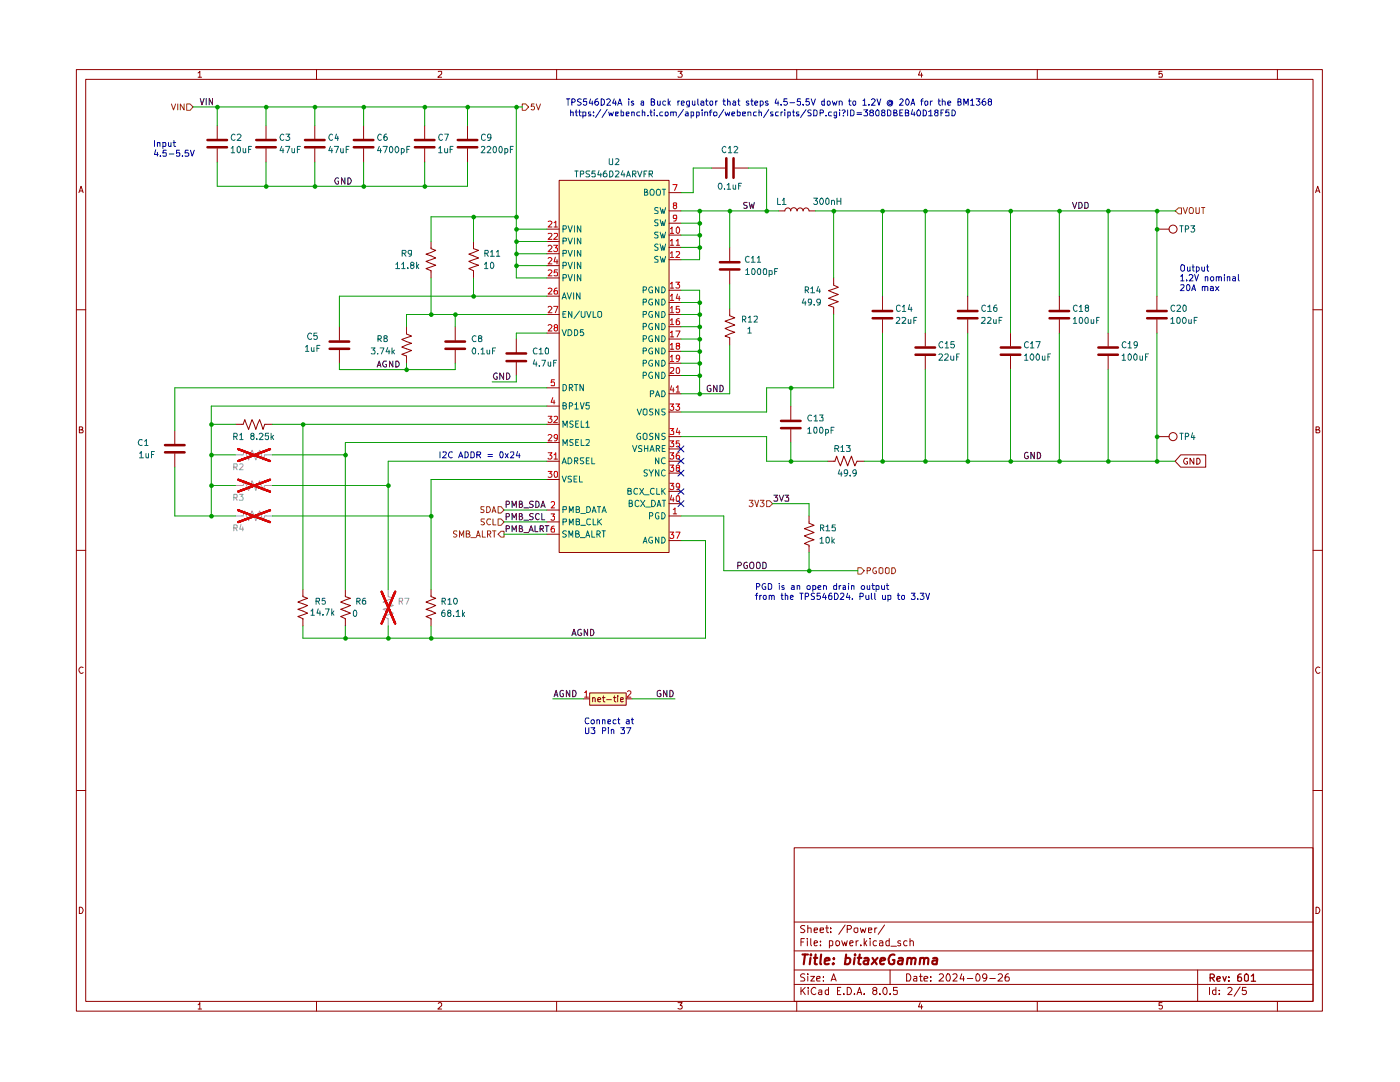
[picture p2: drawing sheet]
<svg xmlns="http://www.w3.org/2000/svg" width="279mm" height="216mm" viewBox="0 0 279 216" stroke-linecap="round" stroke-linejoin="round" font-family="sans-serif">
<g fill="none" stroke="#910000" stroke-width=".2">
<path d="M15.2 13.9h248.7v187.9h-248.7zM17.1 15.8h244.9v184h-244.9zM39.5 14.6l.4-.4v1.2M39.5 15.4h.7M63.2 13.9v1.9M87.5 14.3l.6-.1v.5l-.7 .7h.7M111.1 13.9v1.9M135.3 14.2h.8l-.4 .4 .4 .3v.4h-.8M159 13.9v1.9M183.6 14.1l-.3 .9h.9M183.9 14.6v.8M207 13.9v1.9"/>
<path d="M231.9 14.2h-.6v.5a.45 .45 0 0 1 .6 .1 .45 .45 0 0 1 0 .6l-.6-.1M254.9 13.9v1.9M15.8 38.4l.4-1.2 .4 1.2M15.9 38.1h.6M262.6 38.4l.4-1.2 .4 1.2M262.6 38.1h.6M15.2 61.8h1.9M262 61.8h1.9M15.8 85.8h.5l.2-.3-.2-.3h-.5v1.2h.6l.2-.5-.3-.1M262.6 85.8h.5l.2-.3-.2-.3h-.5v1.2h.6l.2-.5-.3-.1M15.2 109.8h1.9M262 109.8h1.9"/>
<path d="M16.6 133.2a.59 .59 0 0 0-.9 .5 .59 .59 0 0 0 .8 .6l.1-.1M263.4 133.2a.59 .59 0 0 0-.9 .5 .59 .59 0 0 0 .8 .6l.1-.1M15.2 157.7h1.9M262 157.7h1.9M158.5 169.2h103.5v30.6h-103.5zM15.8 181a.65 .65 0 0 1 .8 .7 .65 .65 0 0 1-.8 .6zM63.2 199.8v2M111.1 199.8v2M158.5 196.4h103.5M158.5 193.6h103.5M158.5 189.7h103.5M158.5 184h103.5"/>
<path d="M159 199.8v2M159.9 197v1.5M159.9 188h.5M160.1 197.6l.6 .9M160.5 187.3h-.6v1.4M160.6 194.4h-.7l-.1 .3 .1 .3a.49 .49 0 0 1 .6 .1 .49 .49 0 0 1 0 .6l-.7 .1M160.6 184.7a.6 .6 0 0 0-.8 .2l.1 .4a.74 .74 0 0 1 .7 .5l-.2 .3-.6-.1M160.7 197l-.8 .9M161.1 187.3v.1M161.1 187.7v1M161.2 194.3v.2M161.2 185.3l.6-.1 .1 .9"/>
<path d="M161.2 184.7v1.4M161.2 194.8v1M161.3 197v.2M161.3 197.5v1M161.8 194.8h.8l-.8 1h.8M161.8 187.3v1.2l.2 .2M162.5 188.2l.7-.2-.1-.2-.5-.1-.1 .3 .1 .6h.5M162.5 185.6l.7-.1-.1-.3h-.5l-.1 .1v.6l.1 .2 .5-.1M162.8 197.2a.68 .68 0 0 0-1 .5 .68 .68 0 0 0 .8 .8l.2-.2M163 195.3l.7-.1v-.3l-.5-.1-.2 .2 .1 .8h.6M163.4 197.6h.6v.9M163.7 185.6l.6-.1v-.3h-.6v.1v.6l.2 .2 .4-.1"/>
<path d="M163.7 188.6v.1M163.7 187.8v.2M164 197.9l-.6 .1-.1 .1v.2l.3 .2 .4-.1M164.3 195.7v.1M164.3 194.9v.1M164.8 185.2h.6M165 184.7v1.2l.4 .2M165.4 197.6l-.5-.1-.2 .3 .1 .6h.6M165.4 197v1.5M165.5 187.8l.4-.1 .3 .2v.7l-.3 .1-.4-.1M165.5 187.7v1.4M165.8 185.9v.2"/>
<path d="M165.8 185.2v.1M165.9 195.8l.5-1.5 .5 1.5M166 195.4h.7M166.9 187.8a.45 .45 0 0 1 .7 .2l-.1 .6-.5 .1-.2-.3zM167.1 197.7h.5M167.8 197h-.7v1.5h.7M168 187.7l.3 1 .3-.7 .2 .7 .3-1M168.4 198.3v.2M168.7 184.6l-1.3 1.8M169.1 197a.73 .73 0 0 1 .8 .7 .73 .73 0 0 1-.8 .8zM169.1 185.4h.6l.2-.2v-.3l-.2-.2h-.6v1.4M169.6 188.2l.7-.2-.2-.3-.4 .1-.1 .7 .2 .2 .4-.1"/>
<path d="M170.5 198.3v.2M170.5 185.3h.7l-.1 .7a.45 .45 0 0 1-.7-.2zM170.9 187.7v1M171 198.5l.5-1.5 .5 1.5M171.2 198h.7M171.3 187.7l-.4 .3M171.7 185.2l.3 .9 .2-.7 .4 .7 .2-.9M171.8 188.6v.1M172.5 198.3v.2M172.5 187.3v1.4M172.6 188.1l.4 .6M173 187.7l-.5 .6"/>
<path d="M173.3 185.6l.7-.1-.1-.3h-.6v.8h.6M173.7 187.3v.1M173.7 187.7v1M174.4 197.6l-.2-.2 .2-.4h.4l.2 .3-.2 .3h-.4l-.2 .2v.4l.2 .3h.4l.2-.3v-.2l-.2-.4M174.6 185.2v.9M174.9 187.8l-.4-.1-.3 .3v.4l.3 .3 .4-.1M175 185.2h-.2l-.2 .2M175.5 187.8h.6l.1 .9M175.6 198.3v.2M176.2 188l-.7 .2v.4h.7M176.5 197a.78 .78 0 0 1 .6 .6 .78 .78 0 0 1-.2 .8l-.2 .1a.8 .8 0 0 1-.5-.7 .8 .8 0 0 1 .3-.8zM176.5 184.6l-1.2 1.8"/>
<path d="M177.5 187.8l-.5-.1-.2 .3 .1 .6h.6M177.5 187.3v1.4M177.6 198.3v.2M177.6 193.6v2.8M177.8 188.8h1.1M179.1 197h-.8v.7h.8l-.1 .7-.5 .1-.2-.2M179.7 187.8a.36 .36 0 0 0-.5 .2v.1l.5 .2v.3h-.5M180.9 194.3a.81 .81 0 0 1 .9 .5 .81 .81 0 0 1-.3 1h-.6zM181 187.8l-.4-.1-.3 .3 .1 .6 .2 .1 .4-.1M181.6 187.9l.1-.1a.36 .36 0 0 1 .6 .2v.7M181.6 187.3v1.4M182.4 194.9h.6v.9h-.6l-.1-.4 .7-.2"/>
<path d="M183.5 194.8h.6M183.7 194.3v1.5h.4M184.4 195.3l.8-.1-.1-.3-.4-.1-.3 .2 .1 .8h.6M185.8 195.7v.1M185.8 194.9v.1M187.5 194.5l.1-.2h.4l.3 .4-.1 .3-.8 .8h.9M189.1 194.3h.2a1.1 1.1 0 0 1 .2 1.5h-.4l-.3-.6 .1-.5zM190.2 194.5l.6-.2 .2 .4-.1 .3-.7 .8h.8M191.9 194.3l-.3 1h.8M192.3 194.8v1M193 195.2h1.1M194.8 194.5l.3-.2a.84 .84 0 0 1 .2 1.5l-.5-.1z"/>
<path d="M196.9 195l-.3 .2h-.3l-.2-.2v-.3l.2-.4 .6 .2a1.08 1.08 0 0 1-.3 1.3h-.3M197.5 195.2h1.1M199.2 194.5l.6-.2 .3 .4-.1 .3-.9 .8h1M201.3 194.3h-.3a1.04 1.04 0 0 0-.3 1.5h.6l.1-.6-.2-.3-.5 .1-.1 .2M207 199.8v2M239 193.6v6.2M241.4 197v1.5M242.7 197.6l-.5-.1-.2 .3v.4l.2 .3 .5-.1M242.7 197v1.5M243.3 198.3v.2M243.3 197.6v.1M245 197.2l.6-.2 .3 .3-.1 .3-.8 .9h.9"/>
<path d="M247.5 196.9l-1.2 1.9M248.7 197h-.7l-.1 .7 .7-.1 .2 .6-.3 .3-.6-.2M254.9 199.8v2M262.6 181a.65 .65 0 0 1 .8 .7 .65 .65 0 0 1-.8 .6zM39.5 200.5l.4-.4v1.2M39.5 201.3h.7M87.5 200.2l.1-.1h.4l.1 .1v.5l-.7 .6h.7M135.3 200.1h.8l-.4 .5 .4 .1v.6h-.8M183.6 200.1l-.3 .8h.9M183.9 200.5v.8M231.9 200.1h-.6v.6h.6l.1 .4-.3 .2h-.4"/>
</g>
<path d="M241.5 195.1l.8-.1v-.5l-.3-.1h-.5v1.4M241.9 195.1l.5 .7M242.9 195.4l.6-.2-.1-.3h-.4l-.1 .1v.6l.1 .2 .5-.1M244.1 194.9l.3 .9 .3-.9M245.2 195.7v.1M245.2 194.9v.1M247.7 194.4h-.3l-.4 .3v1h.7v-.7l-.4-.1-.3 .1v.2M248.5 194.5l.3-.1 .3 .3-.1 1h-.5zM249.7 194.8l.4-.4v1.4M249.7 195.8h.9" fill="none" stroke="#910000" stroke-width=".25"/>
<g fill="none" stroke="#910000" stroke-width=".42">
<path d="M160.1 190.5h1.1M160.7 190.5l-.3 1.9M161.8 191.1l-.2 1.3M161.8 190.5v.1M162.4 191.1h.7M162.8 190.5l-.2 1.8 .4 .1M163.9 190.5l-.2 1.7 .2 .2M164.6 191.7l1-.1-.1-.4a.6 .6 0 0 0-.9 .2v.9h.8M166.3 192.2l.1 .1h-.2l.1-.1-.1 .2M166.4 191.2v.2M168.8 191.2a.6 .6 0 0 1 .9 .3l-.1 .6a.65 .65 0 0 1-.9 .2M168.9 190.5l-.3 1.9"/>
<path d="M170.6 191.1l-.2 1.3M170.6 190.5v.1M171.2 191.1h.7M171.6 190.5l-.3 1.7 .1 .1 .3 .1M172.5 191.2h.8l-.1 1.2M173.4 191.6h-.7l-.4 .3v.3l.3 .2 .7-.1M174.1 191.1l.9 1.3M175.1 191.1l-1.2 1.3M175.6 191.7l1-.1v-.4a.6 .6 0 0 0-.9 .2v.9h.7M178.5 190.5a.87 .87 0 0 0-.9 .2 .87 .87 0 0 0-.3 .9l.1 .3a.59 .59 0 0 0 .4 .5 .59 .59 0 0 0 .6-.2l.1-.6h-.3M179.4 191.2h.7l-.1 1.2M180.1 191.6h-.6l-.3 .3v.3l.3 .2 .5-.1"/>
<path d="M181.1 191.3l.3-.2 .4 .1v1.2M181.1 191.1l-.1 1.3M181.9 191.4a.47 .47 0 0 1 .4-.3 .47 .47 0 0 1 .5 .3l-.2 1M183.7 191.3l.2-.2 .5 .1v1.2M183.7 191.1l-.2 1.3M184.4 191.4a.47 .47 0 0 1 .5-.3 .47 .47 0 0 1 .4 .3l-.1 1M186.2 191.2h.8l-.1 1.2M187 191.6l-.9 .1v.2v.4l.2 .1 .6-.1"/>
</g>
<g fill="#ffffba">
<path d="M111.6 36h21.9v74.2h-21.9z"/>
<path d="M117.7 138.3h7.3v2.4h-7.3z"/>
</g>
<path d="M47.5 89.6l6.4 2.4M47.5 95.7l6.4 2.4M53.9 89.6l-6.4 2.4M53.9 95.7l-6.4 2.4M47.5 101.8l6.4 2.4M53.9 101.8l-6.4 2.4M76.2 118.1l2.7 6.3M78.9 118.1l-2.7 6.3" fill="none" stroke="#f10000" stroke-width=".42"/>
<path d="M41.4 29.4h3.9M41.4 27.9h3.9M51.1 29.4h3.9M51.1 27.9h3.9M60.9 29.4h3.9M60.9 27.9h3.9M70.6 29.4h3.9M70.6 27.9h3.9M82.8 29.4h3.9M82.8 27.9h3.9" fill="none" stroke="#910000" stroke-width=".51"/>
<path d="M43.4 25.1v2.6M43.4 29.6v2.7M53.1 25.1v2.6M53.1 29.6v2.7M62.8 25.1v2.6M62.8 29.6v2.7M72.6 25.1v2.6M72.6 29.6v2.7M84.8 25.1v2.6M84.8 29.6v2.7" fill="none" stroke="#910000" stroke-width=".2"/>
<path d="M40 19.6l.3 1.3 .4-1.3M41.2 19.6v1.3M42.4 19.6v1.3l-.7-1.3v1.3M67.6 35.6l-.2-.1a.64 .64 0 0 0-.6 .6 .64 .64 0 0 0 .6 .6h.2v-.5h-.2M68.8 35.5v1.2l-.6-1.2v1.2M69.4 35.5a.64 .64 0 0 1 .7 .6 .64 .64 0 0 1-.7 .6z" fill="none" stroke="#0f0f0f" stroke-width=".2"/>
<path d="M37.3 20.7h.6l.6 .6-.6 .7h-.6z" fill="#fff"/>
<path d="M34.2 20.7l.4 1.2 .5-1.2M35.5 20.7v1.2M36.7 20.7v1.2l-.7-1.2v1.2M37.3 20.7h.6l.6 .6-.6 .7h-.6z" fill="none" stroke="#765500" stroke-width=".2"/>
<path d="M67.7 65.2v2.7M67.7 69.9v2.6M81.1 65.2v1.4l1 .5-1.9 .6 1.9 .8-1.9 .8 1.9 .6-1.9 .8 .9 .3v1.5M90.8 65.2v2.7M90.8 69.9v2.6M68.9 117.6v1.4l1 .4-1.9 .7 1.9 .7-1.9 .8 1.9 .7-1.9 .7 .9 .4v1.5" fill="none" stroke="#910000" stroke-width=".2"/>
<path d="M65.8 68.2h3.9M65.8 69.6h3.9M88.9 68.2h3.9M88.9 69.6h3.9" fill="none" stroke="#910000" stroke-width=".51"/>
<path d="M100 106h.6v1.2h-.6l-.6-.6z" fill="#fff"/>
<path d="M91.2 106l-.5-.1-.2 .2v.3l.7 .5-.3 .3-.4-.1M91.7 107.2v-1.3l.4 1 .4-1v1.3M93.1 106.5l.5-.1v-.4l-.5-.1v1.3h.5l.2-.4-.3-.3M94 107.3h.9M95.1 107.2l.3-1.3 .4 1.3M95.2 106.9h.6M96.3 105.9v1.3h.6M97.3 106.6l.6-.1v-.5l-.6-.1v1.3M97.5 106.6l.5 .6M98.3 105.9h.7M98.6 105.9v1.3M100 106h.6v1.2h-.6l-.6-.6z" fill="none" stroke="#765500" stroke-width=".2"/>
<path d="M99.4 103.5h.6l.6 .6-.6 .7h-.6z" fill="#fff"/>
<path d="M96.7 103.5h-.6l-.1 .5a.57 .57 0 0 1 .6 .7h-.6M97.9 103.6l-.5-.1a.67 .67 0 0 0-.3 .7 .67 .67 0 0 0 .5 .5h.3M98.4 103.5v1.2h.6M99.4 103.5h.6l.6 .6-.6 .7h-.6z" fill="none" stroke="#765500" stroke-width=".2"/>
<path d="M99.4 101.1h.6l.6 .7-.6 .6h-.6z" fill="#fff"/>
<path d="M96.6 101.1h-.6a.47 .47 0 0 0 .1 .5 .47 .47 0 0 0 .4 .2v.4h-.6M97.1 101.1h.5a.66 .66 0 0 1 .2 .8 .66 .66 0 0 1-.7 .4zM98.2 102.3l.4-1.2 .4 1.2M98.3 101.9h.6M99.4 101.1h.6l.6 .7-.6 .6h-.6z" fill="none" stroke="#765500" stroke-width=".2"/>
<g fill="none" stroke="#0f0f0f" stroke-width=".2">
<path d="M75.3 73.2l.4-1.1 .3 1.1M75.4 72.9h.5M77.1 72.1h-.5a.61 .61 0 0 0-.2 .7 .61 .61 0 0 0 .7 .4v-.5h-.1M78.4 72.1v1.1l-.7-1.1v1.1M79 72.1h.4a.66 .66 0 0 1 .3 .7 .66 .66 0 0 1-.7 .4zM99.2 74.5l-.1-.1a.6 .6 0 0 0-.6 .7 .6 .6 0 0 0 .7 .5v-.4h-.1M100.5 74.4v1.3l-.8-1.3v1.3M101.1 74.4a.64 .64 0 0 1 .7 .7 .64 .64 0 0 1-.7 .6zM106.9 100a.64 .64 0 0 1 .7 .6 .64 .64 0 0 1-.7 .7zM101 100.7l.6-.1v-.5l-.6-.1v1.3M101 103.1l.6-.1v-.5l-.6-.1v1.3M101 105.5h.6v-.5l-.6-.1v1.2"/>
<path d="M102.2 101.3v-1.3l.4 .9 .4-.9v1.3M102.2 103.7v-1.3l.4 .9 .4-.9v1.3M102.2 106.1v-1.2l.4 .9 .4-.9v1.2M103.6 100.6h.5v-.5l-.5-.1v1.3h.5l.2-.5-.3-.2M103.6 103h.5v-.5l-.5-.1v1.3h.5l.2-.4-.3-.3M103.6 105.5l.5-.1v-.4l-.5-.1v1.2h.5l.2-.3-.2-.3h-.1M104.6 101.3h.9M104.6 103.8h.9M104.6 106.3h.9M105.6 106.1l.4-1.2 .4 1.2M105.7 105.8h.6M106.4 100.1l-.5-.1-.2 .2 .1 .4 .5 .2 .1 .1-.2 .4-.5-.1"/>
<path d="M106.4 102.5l-.5-.1-.2 .3 .1 .3 .6 .3-.2 .4-.5-.1M106.8 104.9v1.2h.6M107.6 102.6l-.2-.2a.6 .6 0 0 0-.5 .7 .6 .6 0 0 0 .6 .5l.1-.1M107.8 105.5h.6v-.5l-.6-.1v1.2M108 101.3l.4-1.3 .4 1.3M108 100.9h.6M108 105.5l.5 .6M108.1 102.4v1.3h.6M108.8 104.9h.8M109.1 104.9v1.2M110.6 139l.4-1.2 .3 1.2M110.7 138.7h.6"/>
<path d="M112.4 137.8h-.3l-.3 .3v.6l.3 .3 .3-.1v-.5h-.1M113.7 137.8v1.2l-.7-1.2v1.2M114.1 126.8l.5-1.2 .4 1.2M114.2 126.5h.6M114.3 137.8a.64 .64 0 0 1 .7 .6 .64 .64 0 0 1-.7 .6zM116 125.6h-.3l-.4 .3 .1 .8 .3 .1 .3-.1 .1-.4h-.3M117.3 125.6v1.2l-.7-1.2v1.2M117.9 125.6a.64 .64 0 0 1 .6 .6 .64 .64 0 0 1-.6 .6zM131.8 137.8h-.5l-.1 .3v.6l.1 .2 .4 .1 .2-.1v-.5h-.2M133.1 137.8v1.2l-.7-1.2v1.2M133.7 137.8a.64 .64 0 0 1 .7 .6 .64 .64 0 0 1-.7 .6z"/>
</g>
<path d="M101.1 72.1h3.9M101.1 70.5h3.9" fill="none" stroke="#910000" stroke-width=".51"/>
<g fill="none" stroke="#910000" stroke-width=".2">
<path d="M111.6 36h21.9v74.2h-21.9zM133.5 38.4h2.4M86 48.2v1.4l1 .4-2 .7 2 .8-2 .7 2 .7-2 .7 1 .4v1.5M109.1 45.7h2.5M109.1 48.2h2.5M109.1 50.6h2.5M109.1 53h2.5M109.1 55.5h2.5M109.1 59.1h2.5M133.5 46.9h2.4M133.5 49.4h2.4M133.5 51.8h2.4"/>
<path d="M133.5 57.9h2.4M133.5 42.1h2.4M133.5 44.5h2.4M103 67.7v2.7M103 72.3v2.6M109.1 62.7h2.5M109.1 66.5h2.5M109.1 77.4h2.5M133.5 60.4h2.4M133.5 62.7h2.4M133.5 65.2h2.4M133.5 67.7h2.4"/>
<path d="M133.5 70.1h2.4M133.5 72.5h2.4M133.5 74.9h2.4M133.5 78.6h2.4M109.1 88.3h2.5M109.1 95.7h2.5M109.1 92h2.5M109.1 84.7h2.5M109.1 81h2.5M133.5 92h2.4M133.5 82.2h2.4M133.5 87.1h2.4"/>
<path d="M133.5 89.6h2.4M133.5 94.4h2.4M133.5 98h2.4M60.5 117.6v1.4l.9 .4-2 .7 2 .7-2 .8 2 .7-2 .7 1.1 .4v1.5M86 117.6v1.4l1 .4-2 .7 2 .7-2 .8 2 .7-2 .7 1 .4v1.5M109.1 101.8h2.5M109.1 104.1h2.5M109.1 106.6h2.5M133.5 103h2.4M133.5 107.9h2.4M133.5 100.5h2.4M116.4 139.4h1.3"/>
<path d="M117.7 138.3h7.3v2.4h-7.3zM118.3 139.4l.2-.2 .3 .2v.6M118.3 139.2v.8M119.3 139.6l.6-.1-.2-.3-.4 .2v.5l.2 .1h.3M120.2 139.2h.5M120.4 138.9v1l.3 .1M121.1 139.6h.9M122.4 139.2h.5M122.6 138.9v1l.3 .1M123.3 138.9h.1M123.3 139.2v.8M123.9 139.6l.5-.1v-.2h-.5v.7h.5"/>
<path d="M125 139.4h1.2"/>
</g>
<g fill="none" stroke="#006665" stroke-width=".2">
<path d="M128.6 38.4l.5-.1v-.5h-.5v1.1h.5l.2-.4-.4-.1M129.9 37.8h.3l.3 .1 .1 .6-.2 .4h-.5l-.1-.1-.1-.6zM131.2 37.8h.3l.2 .1 .1 .6-.1 .4h-.5l-.1-.1-.1-.6zM132.2 37.8h.6M132.5 37.8v1.1M112.2 59.7l.4-1.3 .4 1.3M112.3 59.4h.6M112.4 45.7h.5l.1-.1v-.4l-.1-.2h-.5v1.3M112.4 48.1h.5l.1-.5-.6-.1v1.2M112.4 50.5h.5l.1-.5h-.6v1.1M112.4 53l.6-.1v-.4l-.1-.2h-.5v1.3M112.4 55.5h.5l.1-.2v-.3l-.1-.2h-.5v1.3"/>
<path d="M113.2 58.4l.4 1.3 .4-1.3M113.4 45l.4 1.3 .4-1.3M113.4 47.5l.4 1.2 .4-1.2M113.4 50l.4 1.1 .4-1.1M113.4 52.3l.4 1.3 .4-1.3M113.4 54.8l.4 1.3 .4-1.3M114.5 58.4v1.3M114.6 45v1.3M114.6 47.5v1.2M114.6 50v1.1M114.6 52.3v1.3M114.6 54.8v1.3"/>
<path d="M115.7 58.4v1.3l-.6-1.3v1.3M115.9 45v1.3l-.7-1.3v1.3M115.9 47.5v1.2l-.7-1.2v1.2M115.9 50v1.1l-.7-1.1v1.1M115.9 52.3v1.3l-.7-1.3v1.3M115.9 54.8v1.3l-.7-1.3v1.3M128.4 57.9l.5-.1v-.5l-.5-.1v1.2M130.2 57.3a.61 .61 0 0 0-.8 .3 .61 .61 0 0 0 .3 .8h.5v-.5h-.1M130.2 59.7h-.5a.61 .61 0 0 0-.2 .8 .61 .61 0 0 0 .7 .3v-.4h-.1M131.3 46.3h-.5l-.2 .2 .2 .3 .5 .2v.4h-.7M131.3 48.8l-.4-.1-.3 .2 .1 .3 .6 .2v.4l-.1 .2-.6-.1M131.3 51.2h-.6a.57 .57 0 0 0 .6 .7l-.1 .4h-.6"/>
<path d="M131.3 41.5h-.6a.57 .57 0 0 0 .6 .7l-.1 .4h-.6M131.3 43.9h-.5l-.2 .2 .3 .4 .4 .1v.4h-.7M131.5 57.2v1.2l-.7-1.2v1.2M131.5 59.7v1.2l-.7-1.2v1.2M131.7 46.3l.4 1.2 .2-.8 .2 .8 .3-1.2M131.7 48.7l.4 1.3 .2-1 .2 1 .3-1.3M131.7 51.1l.4 1.2 .2-.8 .2 .8 .3-1.2M131.7 41.4l.4 1.2 .2-.9 .2 .9 .3-1.2M131.7 43.9l.4 1.1 .2-.8 .2 .8 .3-1.1M132.1 57.2a.66 .66 0 0 1 .6 .5 .66 .66 0 0 1-.2 .7h-.4zM132.1 59.7h.4a.66 .66 0 0 1 .2 .7 .66 .66 0 0 1-.6 .5zM112.2 65.8l.4 1.2 .4-1.2"/>
<path d="M112.4 76.7h.3l.3 .3v.6l-.3 .4h-.3zM112.4 62.7h.4M112.9 62.1h-.5v1.2h.5M113.4 65.8h.5a.66 .66 0 0 1 .2 .8 .66 .66 0 0 1-.7 .4zM113.6 77.4h.4l.3-.3-.1-.3-.6-.1v1.3M113.9 77.4l.4 .6M114.1 62.1v1.2l-.6-1.2v1.2M114.6 65.8h.5a.66 .66 0 0 1 .2 .7 .66 .66 0 0 1-.7 .5zM114.6 76.7h.7M115 76.7v1.3M115.7 62.1l-1.1 1.5M116 62.1v1l.2 .2h.3l.3-.2v-1"/>
<path d="M116.4 65.8h-.6v.6l.4-.2 .3 .3-.1 .4h-.6M116.4 76.7v1.3l-.7-1.3v1.3M117.1 62.1l.4 1.2 .4-1.2M118.4 62.1v1.2h.6M119.3 62.3l.2-.2h.4l.2 .2v.9l-.3 .1-.5-.1zM128.4 60.3h.5v-.6h-.5v1.2M128.4 62.7h.5v-.6h-.5v1.2M128.4 65.2l.5-.1v-.5l-.5-.1v1.3M128.4 67.7l.5-.1v-.5l-.5-.1v1.2M128.4 70h.5v-.5l-.5-.1v1.2M128.4 72.5l.5-.1v-.5h-.5v1.2M128.4 74.9l.5-.1v-.5h-.5v1.2"/>
<path d="M129.8 78.6l.6-.1v-.5h-.6v1.2M130.2 62.1h-.5a.66 .66 0 0 0-.2 .8 .66 .66 0 0 0 .6 .4l.1-.1v-.4h-.1M130.2 64.6l-.1-.1a.64 .64 0 0 0-.7 .7 .64 .64 0 0 0 .7 .6l.1-.1v-.4h-.1M130.2 67.1a.61 .61 0 0 0-.8 .3 .61 .61 0 0 0 .3 .8h.5v-.5h-.1M130.2 69.5a.61 .61 0 0 0-.8 .3 .61 .61 0 0 0 .3 .8h.5v-.5h-.1M130.2 71.9h-.5a.61 .61 0 0 0-.2 .8 .61 .61 0 0 0 .7 .3v-.4h-.1M130.2 74.3h-.1a.6 .6 0 0 0-.6 .6 .6 .6 0 0 0 .7 .5v-.4h-.1M130.8 79.2l.4-1.2 .5 1.2M131 78.8h.5M131.5 62.1v1.2l-.7-1.2v1.2M131.5 64.5v1.3l-.7-1.3v1.3M131.5 67v1.2l-.7-1.2v1.2"/>
<path d="M131.5 69.4v1.2l-.7-1.2v1.2M131.5 71.9v1.2l-.7-1.2v1.2M131.5 74.3v1.2l-.7-1.2v1.2M132.1 62.1h.4a.66 .66 0 0 1 .2 .8 .66 .66 0 0 1-.6 .4zM132.1 64.5a.64 .64 0 0 1 .7 .7 .64 .64 0 0 1-.7 .6zM132.1 67a.66 .66 0 0 1 .6 .4 .66 .66 0 0 1-.2 .8h-.4zM132.1 69.4a.66 .66 0 0 1 .6 .5 .66 .66 0 0 1-.2 .7h-.4zM132.1 71.9h.4a.66 .66 0 0 1 .2 .7 .66 .66 0 0 1-.6 .5zM132.1 74.3a.64 .64 0 0 1 .7 .6 .64 .64 0 0 1-.7 .6zM132.1 78h.4a.66 .66 0 0 1 .2 .7 .66 .66 0 0 1-.6 .5zM112.2 95l.4 1.2 .4-1.2M112.2 92.5l.4-1.1 .4 1.1"/>
<path d="M112.3 92.2h.6M112.4 88.9v-1.2l.4 .9 .4-.9v1.2M112.4 85.3v-1.3l.4 .9 .4-.9v1.3M112.4 80.9h.4l.2-.3-.2-.2h-.4v1.2h.5l.1-.1v-.5l-.2-.1M113.4 91.4h.5a.66 .66 0 0 1 .2 .8 .66 .66 0 0 1-.7 .3zM113.6 81h.4l.3-.4-.3-.2h-.4v1.2M114 95.1h-.6l.1 .4a.47 .47 0 0 1 .4 .2 .47 .47 0 0 1 .1 .5h-.6M114.4 87.7h-.6v.5l.5 .2 .1 .2-.3 .3-.4-.1M114.4 84.1h-.6v.5l.5 .2 .1 .2-.3 .3-.4-.1M114.6 95.6h.4M114.6 92h.6v-.6h-.6v1.1M114.7 80.7h.2l.2-.3v1.2"/>
<path d="M114.7 81.6h.7M114.9 88.2h.4M114.9 92l.4 .5M114.9 84.6h.4M115.1 95h-.5v1.2h.5M115.5 87.7h-.6v1.2h.6M115.5 84h-.6v1.3h.6M115.7 95v1.2h.5M115.8 80.4l.4 1.2 .4-1.2M116 87.7v1.2h.6M116 84v1.3h.6M116.5 91.4h-.7v.4l.7 .4-.3 .3h-.4"/>
<path d="M116.9 87.8h.7v.4l-.7 .7h.7M116.9 84.4l.4-.4v1.3M116.9 85.3h.7M117 92h.4M117.6 91.4h-.6v1.1h.6M117.6 80.4h-.6l-.1 .5h.6l.1 .6-.2 .1h-.3l-.2-.1M118.1 91.4v1.1h.6M125.3 98h.5l.2-.4-.2-.1h-.5v1.1h.5h.2v-.5l-.3-.1M126.2 88.9l.5 1.2 .4-1.2M127.2 81.6l.4 1.2 .4-1.2M127.3 97.5h-.6a.61 .61 0 0 0-.2 .7 .61 .61 0 0 0 .8 .4M127.5 100l-.4-.2-.4 .4 .1 .7 .3 .2 .4-.2"/>
<path d="M127.7 97.5l.7 1.1M127.8 86.5l-.1-.1a.64 .64 0 0 0-.6 .7 .64 .64 0 0 0 .6 .6l.1-.1v-.5h-.1M127.8 99.8l.9 1.3M128.1 89h-.6v.4a.47 .47 0 0 1 .5 .2 .47 .47 0 0 1 0 .5h-.6M128.4 81.8l.1-.2h.4l.2 .2v.8l-.2 .2-.5-.2zM128.4 86.6l.2-.2 .5 .2v.9l-.2 .2-.5-.2zM128.4 97.5l-.7 1.1M128.6 88.9v1.2M128.6 89.5h.7M128.6 98.7h.9M128.7 99.8l-.9 1.3M129.2 93.8h-.6v.5l.5 .2 .1 .2-.3 .3-.4-.1"/>
<path d="M129.3 88.9v1.2M129.5 93.7l.5 .7 .4-.7M129.7 90.1l.4-1.2 .5 1.2M129.9 89.7h.5M130 94.4v.6M130.1 99.8a.65 .65 0 0 1 .7 .7 .65 .65 0 0 1-.7 .6zM130.3 81.6h-.6a.47 .47 0 0 0 .1 .5 .47 .47 0 0 0 .4 .2v.4h-.6M130.3 86.5h-.6v.5l.5 .1 .1 .4-.2 .2-.5-.1M130.6 97.5h-.5a.61 .61 0 0 0-.3 .7 .61 .61 0 0 0 .8 .4M131 89.5h.5l.2-.2-.1-.3-.6-.1v1.2M131.1 97.5v1.1h.6M131.2 89.5l.5 .6"/>
<path d="M131.5 81.6v1.2l-.7-1.2v1.2M131.5 86.4v1.3l-.7-1.3v1.3M131.5 91.4v1.1l-.7-1.1v1.1M131.5 93.7v1.3l-.7-1.3v1.3M132.1 97.5v1.1M132.2 89.5h.4M132.2 99.8h.6M132.3 98l.5 .6M132.5 99.8v1.3M132.8 81.6l-.7 .1v.3l.7 .5-.3 .3-.4-.1M132.8 86.5l-.5-.1-.2 .2v.4l.7 .3-.3 .4-.4-.1M132.8 88.9h-.6v1.2h.6"/>
<path d="M132.8 91.4h-.5a.61 .61 0 0 0-.3 .7 .61 .61 0 0 0 .8 .4M132.8 93.9l-.1-.1a.54 .54 0 0 0-.6 .2 .54 .54 0 0 0 0 .7v.1l.3 .2 .4-.2M132.8 97.5l-.7 .6M112.4 101.7h.5l.1-.5-.6-.1v1.2M112.4 104.1h.6v-.5l-.6-.1v1.2M113 106l-.5-.1-.2 .3 .1 .2 .6 .5-.2 .3-.5-.1M113.5 107.2v-1.3l.5 1 .3-1v1.3M113.6 102.3v-1.2l.4 .8 .4-.8v1.2M113.6 104.7v-1.2l.4 .9 .4-.9v1.2M114.9 106.5h.4l.3-.3-.3-.3h-.4v1.3h.5l.3-.4-.4-.3M115 101.7h.4l.3-.3-.2-.3h-.5v1.2l.7-.1v-.4l-.3-.1M115 104.1h.5l.2-.4-.2-.2h-.5v1.2h.7v-.5l-.3-.1"/>
<path d="M115.8 107.3h1M115.9 102.4h.9M115.9 104.8h.9M116.9 107.2l.4-1.3 .4 1.3M117 106.9h.6M117.1 101.1h.5a.66 .66 0 0 1 .2 .8 .66 .66 0 0 1-.7 .4zM117.9 103.6l-.6-.1-.2 .3 .1 .8 .2 .1h.5M118.1 105.9v1.3h.6M118.2 102.3l.3-1.2 .5 1.2M118.3 101.9h.6M118.4 103.5v1.2h.6M119.1 106.6h.5l.2-.4-.2-.3h-.5v1.3"/>
<path d="M119.2 101.1h.7M119.3 103.5v1.2M119.4 106.6l.4 .6M119.5 104.1l.6 .6M119.6 101.1v1.2M120.1 103.5l-.8 .7M120.1 102.3l.5-1.2 .4 1.2M120.1 105.9h.7M120.2 101.9h.6M120.5 105.9v1.3M125.6 100.4h.5l.1-.4-.2-.2h-.4v1.3l.6-.1v-.3l-.2-.3M128.4 108.4l.4-1.2 .3 1.2"/>
<path d="M128.4 108h.6M128.9 101.2h.9M129.6 103l.6-.1v-.5l-.6-.1v1.2M130.2 107.2h-.5a.61 .61 0 0 0-.2 .8 .61 .61 0 0 0 .7 .3v-.4h-.1M131.2 101.1l.3-1.3 .4 1.3M131.2 100.8h.6M131.5 102.4l-.3-.1-.3 .1v.9a.36 .36 0 0 0 .6 .2v-.5h-.2M131.5 107.2v1.2l-.7-1.2v1.2M132.1 102.3a.64 .64 0 0 1 .7 .6 .64 .64 0 0 1-.7 .6zM132.1 107.2h.4a.66 .66 0 0 1 .2 .7 .66 .66 0 0 1-.6 .5z"/>
</g>
<g fill="none" stroke="#b90000" stroke-width=".2">
<path d="M134.3 36.8h.8l-.5 1.2M109.4 44.2l.5-.1 .3 .3-.8 .9h.8M109.4 46.7l.6-.1 .2 .1-.1 .4-.7 .7h.8M109.4 49.1l.2-.2h.3l.3 .3-.1 .3-.7 .7h.8M109.4 51.6l.2-.2h.3l.3 .2-.8 1.1h.8M109.4 53.9h.5l.3 .2-.8 .9h.8M109.4 57.6l.5-.1 .3 .2-.8 1h.8M110.5 48.9h.8l-.5 .5 .5 .1v.5l-.2 .2h-.4l-.2-.2M110.6 44.5l.3-.4v1.2M110.6 46.7l.6-.1 .1 .5-.8 .7h.8M110.6 45.3h.7M110.8 51.3l-.2 .9h.7"/>
<path d="M111.2 57.5l-.5 .1-.1 .9 .1 .2 .6-.1-.1-.6h-.5l-.1 .2M111.2 51.8v.9M111.3 53.9h-.6l-.1 .5 .1-.1h.4l.2 .1v.6h-.7M133.8 45.6l.3-.3v1.3M133.8 48.1l.3-.3v1.1M133.8 50.5l.3-.3v1.2M133.8 56.6l.3-.3v1.2M133.8 59.1l.3-.4v1.2M133.8 46.6h.7M133.8 48.9h.7M133.8 51.4h.7M133.8 57.5h.7"/>
<path d="M133.8 59.9h.7M134.6 41l-.2-.3 .1-.2h.5v.2l-.2 .3a.36 .36 0 0 0-.4 .4 .36 .36 0 0 0 .5 .3 .36 .36 0 0 0 .1-.6l-.2-.1M134.9 56.3h.7l-.4 .4 .4 .1v.2v.4h-.7M135 48.1l.3-.3v1.1M135 50.3l.6-.1v.3l-.7 .9h.7M135 48.9h.6M135 43.4v.2h-.5v-.7h.5v.2l-.1 .9-.4 .1M135.2 45.3a.68 .68 0 0 1 .4 .6 .68 .68 0 0 1-.4 .7l-.2-.3v-.7zM135.2 58.7l-.2 .8h.7M135.6 59.1v.8M109.4 61.3l.2-.2h.3l.3 .3-.8 1h.8M109.4 64.9l.2-.1h.3l.3 .2-.1 .4-.7 .6h.8"/>
<path d="M110.3 79.3l-.3 1h.7M110.5 61.1h.8l-.5 1.3M110.6 79.8v.8M110.7 75.8h-.6l-.1 .6 .2-.2h.3l.2 .2v.5h-.7M110.8 65.4l-.2-.4 .1-.1 .4-.1 .2 .4-.2 .2h-.4l-.1 .1 .1 .5h.1l.5-.1v-.5h-.2M133.8 61.5l.3-.4v1.3M133.8 63.9l.3-.3v1.2M133.8 66.4l.3-.4v1.2M133.8 68.8l.3-.3v1.2M133.8 71.2l.3-.3v1.2M133.8 73.4h.7v.4l-.8 .7h.8M133.8 62.4h.7"/>
<path d="M133.8 64.8h.7M133.8 67.2h.7M133.8 69.7h.7M133.8 72.1h.7M134 77l-.2 .8h.7M134.4 77.4v.8M134.9 66h.8l-.6 1.2M135 77.3l.3-.3v1.2M135 78.2h.6M135 73.4l.4-.1a.91 .91 0 0 1 .1 1.2h-.4l-.1-.2zM135.1 69l-.1-.4 .6-.1v.4l-.6 .2v.5l.1 .1 .5-.1v-.2v-.4h-.2M135.6 61.1h-.6v.6l.6-.1v.2v.5l-.5 .1-.1-.2"/>
<path d="M135.6 63.6h-.3l-.3 .2v.9l.6 .1v-.7l-.5-.1-.1 .3M135.6 71.4v.2l-.6-.1v-.5l.1-.1 .5 .1a.85 .85 0 0 1-.3 1.1h-.3M109.4 86.9l.2-.2h.3l.3 .3-.8 1h.8M109.4 94.1h.8l-.5 .4 .4 .1v.6h-.7M109.4 90.3h.8l-.5 .5 .4 .1 .1 .5-.3 .2h-.3l-.2-.2M109.4 83.1h.8l-.5 .5 .5 .1v.4l-.3 .2h-.3l-.2-.1M110.6 90.8l.3-.5v1.3M110.6 83.1h.7v.5l-.8 .7h.8M110.6 91.6h.7M110.7 94.2l.4-.1 .2 .1v.8l-.3 .3-.3-.1zM111.3 87.2l-.2 .3-.4-.1v-.6l.4-.1 .2 .2v.7l-.2 .3-.4 .1M133.7 80.6h.8l-.5 .5 .5 .1v.5l-.3 .2h-.3l-.2-.2"/>
<path d="M133.7 85.5h.8l-.5 .4 .5 .2v.5h-.8M133.7 88h.8l-.5 .4 .5 .2v.5h-.8M133.7 90.3h.8l-.5 .5 .5 .1v.5l-.3 .2h-.3l-.2-.2M133.7 92.8h.8l-.5 .5 .5 .1v.5l-.3 .2h-.3l-.2-.2M133.7 96.4h.8l-.5 .5 .5 .1v.5l-.3 .2h-.3l-.2-.2M134 98.8l-.2 .9h.7M134.4 99.3v.8M134.9 80.6h.7l-.4 .5 .4 .1v.2v.4l-.6 .1-.1-.2M135 99l.4-.1a.91 .91 0 0 1 .1 1.2h-.4l-.1-.2zM135.1 93.3l-.1-.1 .1-.4 .5 .1v.4h-.5l-.1 .2v.4l.1 .2 .5-.1v-.2v-.2l-.2-.3M135.2 85.4l-.2 .9h.7M135.6 88h-.6v.6l.4-.2 .2 .2v.5h-.6"/>
<path d="M135.6 90.3l-.5 .1-.1 .3v.7l.1 .2 .5-.1v-.6l-.5-.1-.1 .3M135.6 85.9v.8M135.6 96.9v.3l-.6-.1v-.5l.1-.2 .5 .2a.85 .85 0 0 1-.3 1.1h-.3M110 100.2l.2-.1h.3l.2 .1v.5l-.7 .6h.7M110 102.5h.7l-.4 .5 .4 .1v.5l-.2 .2h-.3l-.2-.2M110.6 105l-.4 .1a.94 .94 0 0 0 0 1.1l.5-.1v-.5l-.5-.2-.2 .3M133.7 106.2h.8l-.5 .5 .5 .1v.5l-.3 .1h-.3l-.2-.1M134.4 101.7l.3-.4v1.2M134.4 102.5h.6M134.9 106.2h.8l-.6 1.2M116.7 138.2h.1l.2-.4v1.3M116.7 139.1h.7"/>
<path d="M125.2 138l.2-.2 .4 .1 .1 .4-.8 .8h.8"/>
</g>
<path d="M77.5 117.6v1.4l1 .4-2 .7 2 .7-2 .8 2 .7-2 .7 1 .4v1.5" fill="none" stroke="#a0a0a0" stroke-width=".2"/>
<path d="M76.2 118.1l2.7 6.3M78.9 118.1l-2.7 6.3" fill="none" stroke="#f10000" stroke-width=".42"/>
<path d="M104.2 20.7h.7l.6 .6-.6 .7h-.7z" fill="#fff"/>
<path d="M104.2 20.7h.7l.6 .6-.6 .7h-.7zM106.6 20.7h-.5l-.1 .6h.6v.5h-.6M107 20.7l.4 1.2 .5-1.2" fill="none" stroke="#765500" stroke-width=".2"/>
<g fill="none" stroke="#910000" stroke-width=".2">
<path d="M93.3 25.1v2.6M93.3 29.6v2.7M94.5 48.2v1.4l1 .4-1.9 .7 1.9 .8-1.9 .7 1.9 .7-1.9 .7 .9 .4v1.5M193.1 59.1v2.7M211.4 59.1v2.7M184.7 66.5v2.6M184.7 71v2.7M193.1 63.8v2.7M201.7 66.5v2.6M201.7 71v2.7M211.4 63.8v2.7M34.9 85.9v2.7"/>
<path d="M34.9 90.5v2.7M47 84.7h1.5l.4-1 .7 2 .7-2 .8 2 .7-2 .7 2 .3-1h1.6"/>
</g>
<path d="M91.4 29.4h3.9M91.4 27.9h3.9M182.7 70.8h3.9M182.7 69.3h3.9M191.2 63.5h3.9M191.2 62.1h3.9M199.7 70.8h3.9M199.7 69.3h3.9M209.5 63.5h3.9M209.5 62.1h3.9M32.9 90.3h3.9M32.9 88.8h3.9" fill="none" stroke="#910000" stroke-width=".51"/>
<path d="M47 90.8h1.5l.4-1 .7 2 .7-2 .8 2 .7-2 .7 2 .3-1h1.6M47 96.9h1.5l.4-1 .7 2 .7-2 .8 2 .7-2 .7 2 .3-1h1.6M47 103h1.5l.4-1.1 .7 2 .7-2 .8 2 .7-2 .7 2 .3-.9h1.6" fill="none" stroke="#a0a0a0" stroke-width=".2"/>
<path d="M47.5 89.6l6.4 2.4M47.5 95.7l6.4 2.4M53.9 89.6l-6.4 2.4M53.9 95.7l-6.4 2.4M47.5 101.8l6.4 2.4M53.9 101.8l-6.4 2.4" fill="none" stroke="#f10000" stroke-width=".42"/>
<path d="M214 40.4l.5 1.2 .4-1.2M215.3 40.4h.4a.66 .66 0 0 1 .3 .7 .66 .66 0 0 1-.7 .5zM216.5 40.4h.5l.2 .2v.7l-.4 .3h-.3zM141.8 77h-.5l-.2 .2v.6l.2 .3h.3l.3-.1v-.4h-.3M143.1 76.9v1.2l-.7-1.2v1.2M143.7 76.9a.64 .64 0 0 1 .7 .6 .64 .64 0 0 1-.7 .6zM154.4 98.8h.8l-.4 .4 .3 .1 .1 .2-.1 .5-.7-.1M155.5 98.8l.5 1.2 .4-1.2M156.6 98.8h.8l-.4 .4 .4 .2v.5h-.8M205.1 90.3h-.3l-.3 .3v.6l.1 .2 .4 .1 .2-.1v-.4h-.2M206.4 90.3v1.2l-.7-1.2v1.2M207 90.3a.64 .64 0 0 1 .7 .6 .64 .64 0 0 1-.7 .6z" fill="none" stroke="#0f0f0f" stroke-width=".2"/>
<path d="M153 99.9h.6l.6 .6-.6 .6h-.6z" fill="#fff"/>
<path d="M149.5 99.8h.8l-.4 .5 .3 .1 .1 .4-.3 .3h-.3l-.2-.2M150.6 99.8l.4 1.3 .4-1.3M151.7 99.8h.8l-.4 .5 .3 .1 .1 .4-.3 .3h-.3l-.2-.2M153 99.9h.6l.6 .6-.6 .6h-.6z" fill="none" stroke="#765500" stroke-width=".2"/>
<path d="M145 31.6v3.9M146.4 31.6v3.9M143.7 52.3h3.9M143.7 53.8h3.9M174.2 63.5h3.9M174.2 62.1h3.9M155.9 85.4h3.9M155.9 84h3.9" fill="none" stroke="#910000" stroke-width=".51"/>
<g fill="none" stroke="#910000" stroke-width=".2">
<path d="M142 33.5h2.7M146.6 33.5h2.8M145.6 49.4v2.7M145.6 54v2.6M157.8 42.1a.64 .64 0 0 1 .6-.7 .64 .64 0 0 1 .6 .7M157.8 42.1a.59 .59 0 0 0-.6-.6 .59 .59 0 0 0-.6 .6h-1.2M159.1 42.1a.59 .59 0 0 1 .6-.6 .59 .59 0 0 1 .6 .6 .59 .59 0 0 1 .6-.6 .59 .59 0 0 1 .6 .6h1.2M166.4 55.5v1.4l.9 .4-1.9 .7 1.9 .8-1.9 .7 1.9 .7-1.9 .8 1 .3v1.4M176.1 59.1v2.7M145.6 61.6v1.4l1 .4-1.9 .7 1.9 .8-1.9 .6 1.9 .8-1.9 .8 .9 .3v1.4M176.1 63.8v2.7M157.8 81v2.7"/>
<path d="M157.8 85.7v2.6M165.2 92h1.4l.4-1 .7 2 .7-2 .8 2 .7-2 .7 2 .4-1h1.5M161.5 103v1.4l1 .4-2 .7 2 .8-2 .6 2 .8-2 .8 1 .3v1.4"/>
</g>
<path d="M149.1 40.4h-.6l-.1 .2 .1 .3 .6 .3v.3h-.7M149.5 40.4l.3 1.2 .2-.9 .3 .9 .2-1.2M147.2 112.9h.5l.3-.5-.3-.2h-.5v1.3M149.1 112.3l-.1-.1a.64 .64 0 0 0-.6 .6 .64 .64 0 0 0 .5 .7l.3-.2v-.4h-.3M149.7 112.4l.5-.2a.86 .86 0 0 1 0 1.3 .46 .46 0 0 1-.6-.5zM151 112.4l.5-.2a.86 .86 0 0 1 0 1.3l-.5-.2zM152.2 112.2h.4l.3 .3v.6l-.3 .4h-.4z" fill="none" stroke="#0f0f0f" stroke-width=".2"/>
<path d="M171.2 113.3h.7l.6 .6-.6 .7h-.7z" fill="#fff"/>
<path d="M171.2 113.3h.7l.6 .6-.6 .7h-.7zM173.1 113.9l.6-.1v-.3l-.1-.2h-.5v1.2M174.8 113.3h-.4a.61 .61 0 0 0-.2 .8 .61 .61 0 0 0 .7 .3v-.4h-.2M175.4 113.5l.2-.2h.4l.2 .2v.8l-.3 .2-.5-.2zM176.7 113.5l.2-.2h.4l.2 .2v.8l-.3 .2-.5-.2zM178 113.3h.5a.66 .66 0 0 1 .2 .8 .66 .66 0 0 1-.7 .4z" fill="none" stroke="#765500" stroke-width=".2"/>
<path d="M219.2 70.8h3.9M219.2 69.3h3.9M228.9 63.5h3.9M228.9 62.1h3.9" fill="none" stroke="#910000" stroke-width=".51"/>
<g fill="none" stroke="#910000" stroke-width=".2">
<path d="M230.9 45.7h2.4M230.9 59.1v2.7M221.2 66.5v2.6M221.2 71v2.7M230.9 63.8v2.7M230.9 87.1h2.4M235.6 90.8h5v2.4h-5l-1.1-1.2zM237 91.4h-.5a.61 .61 0 0 0-.2 .8 .61 .61 0 0 0 .7 .3v-.4h-.2M238.3 91.4v1.2l-.8-1.2v1.2M238.8 91.4h.5a.66 .66 0 0 1 .2 .8 .66 .66 0 0 1-.7 .4z"/>
<circle cx="234.1" cy="45.7" r=".8"/>
<circle cx="234.1" cy="87.1" r=".8"/>
</g>
<path d="M234.5 42.1l.7-.6h.6v1.2h-.6z" fill="#fff"/>
<path d="M234.5 42.1l.7-.6h.6v1.2h-.6zM236.1 41.4l.5 1.2 .4-1.2M237.6 41.4a.46 .46 0 0 1 .6 .4l-.2 .8h-.5a.86 .86 0 0 1 .1-1.2zM238.7 41.4l.1 1.2h.5l.1-1.2M239.8 41.4h.7M240.1 41.4v1.2" fill="none" stroke="#765500" stroke-width=".2"/>
<g fill="none" stroke="#009a00" stroke-width=".2">
<path d="M38.5 21.3h65.7M43.4 32.3v4.9h49.9v-4.9M43.4 21.3v3.8M53.1 21.3v3.8M53.1 32.3v4.9M62.8 21.3v3.8M62.8 32.3v4.9M72.6 21.3v3.8M72.6 32.3v4.9M84.8 21.3v3.8M84.8 32.3v4.9M93.3 21.3v3.8"/>
<path d="M103 21.3v34.2h6.1M142 33.5h-3.7v4.9h-2.4M149.4 33.5h3.6v8.6M86 55.5v7.2M94.5 43.3v4.9M94.5 55.5v3.6M103 43.3h-17v4.9M103 45.7h6.1M103 48.2h6.1M103 50.6h6.1M103 53h6.1M109.1 59.1h-41.4v6.1"/>
<path d="M135.9 42.1h19.5M135.9 57.9h3.7v20.7M135.9 46.9h3.7M135.9 44.5h3.7M135.9 49.4h3.7M139.6 42.1v9.7h-3.7M145.6 42.1v7.3M145.6 56.6v5M162.7 42.1h71.8M166.4 42.1v13.4M176.1 42.1v17M184.7 42.1v24.4"/>
<path d="M193.1 42.1v17M201.7 42.1v24.4M211.4 42.1v17M221.2 42.1v24.4M230.9 42.1v17M67.7 72.5v1.2h23.1v-1.2M81.1 72.5v1.2M90.8 62.7v2.5M103 74.9v1.3h-4.8M109.1 62.7h-28v2.5M109.1 66.5h-6.1v1.2M109.1 77.4h-74.2v8.5"/>
<path d="M135.9 62.7h3.7M135.9 74.9h3.7M135.9 72.5h3.7M135.9 60.4h3.7M135.9 67.7h3.7M135.9 70.1h3.7M135.9 65.2h3.7M145.6 68.8v9.8h-9.7M157.8 77.4v3.6M166.4 62.7v14.7h-13.4v4.8h-17.1M176.1 66.5v25.5M184.7 73.7v18.3"/>
<path d="M193.1 66.5v25.5M201.7 73.7v18.3M211.4 66.5v25.5M221.2 73.7v18.3M230.9 66.5v25.5M34.9 93.2v9.8h12.1M42.2 96.9h4.8M42.2 84.7h4.8M42.2 90.8h4.8M54.4 96.9h23.1M54.4 84.7h54.7M54.4 90.8h14.5"/>
<path d="M60.5 84.7v32.9M109.1 81h-66.9v22M109.1 92h-31.6v25.6M109.1 88.3h-40.2v29.3M109.1 95.7h-23.1v21.9M135.9 87.1h17.1v4.9h12.2M157.8 88.3v3.7M172.5 92h62M54.4 103h31.6M100.6 101.8h8.5M100.6 104.1h8.5M100.6 106.6h8.5"/>
<path d="M135.9 103h8.5v10.9h26.8M135.9 107.9h4.9v19.4h-80.3v-2.4M154.2 100.5h7.3v2.5M161.5 110.2v3.7M68.9 124.9v2.4M77.5 124.9v2.4M86 124.9v2.4M110.3 139.4h6.1M126.2 139.4h8.5"/>
</g>
<g fill="none" stroke="#0000ca" stroke-width=".2">
<path d="M113 19.7h.7M113.4 19.7v1.3M116 19.8l-.5-.1-.3 .3 .1 .2 .6 .3 .1 .2-.3 .3-.5-.1M117.1 19.7h-.6l-.1 .6 .6-.1 .1 .6-.3 .2-.4-.2M117.9 19.7l-.3 .9h.8M119.3 19.7l-.4 .2-.2 .8 .3 .3h.2l.3-.3-.2-.5h-.4l-.2 .3M120 19.7a.64 .64 0 0 1 .7 .7 .64 .64 0 0 1-.7 .6zM121.1 19.9l.5-.2 .2 .3-.7 1h.7M122.6 19.7l-.3 .9h.7M125.5 19.7v.2M133.4 19.7v1.3M139.3 19.7v1.1l.1 .2"/>
<path d="M141 19.7v1.1l.3 .2M144.4 19.7v1.1l.4 .2M145.2 19.7v1.3M147.4 19.7v1.2l.3 .1M150 19.7v1.2l.3 .1M154.9 19.7l-.2 .9h.8M157.1 19.7h-.6v.6l.5-.1 .1 .5-.2 .3-.4-.2M159.8 19.7h-.6l-.1 .6 .6-.1 .1 .6-.2 .2h-.3l-.2-.2M161.5 19.7h-.6v.6l.5-.1 .1 .5-.2 .3-.4-.2M161.9 19.7l.4 1.3 .4-1.3M164.5 19.7v1.3M169.5 19.7v1.1l.3 .2"/>
<path d="M173.9 19.9l.2-.2h.3l.3 .3-.8 1h.8M175 19.7l.4 1.3 .4-1.3M179.6 19.9l.4-.2 .3 .4-.8 .9h.8M181 19.7a.68 .68 0 0 1 .5 .7 .68 .68 0 0 1-.5 .6l-.2-.3v-.7zM184.2 19.7l-.3 .2v1.1M187.4 19.7v1.1l.3 .2M188 19.7v1.3M194.8 19.7h.8l-.4 .5 .3 .1 .1 .4-.3 .3h-.3l-.2-.2M196.6 19.7l-.4 .2-.2 .8 .3 .3h.2l.3-.3-.2-.5h-.4l-.2 .3M30.8 28v1.2M31.1 29.9l-.3 .9h.8M31.4 28.5h.5v.7"/>
<path d="M31.4 28.5v.7M31.4 30.4v.8M32 31.1v.1M32.5 29.2h.5v-.7h-.5v1.1M33.2 30h-.6l-.1 .6 .6-.1 .1 .6h-.7M33.6 28.5l.1 .7 .4-.1M33.8 30.7h.9M34.1 28.5v.7M34.5 28.5h.6M34.7 28v1l.1 .2h.3M35.8 30h-.6v.6l.6-.1v.7l-.6-.1M36.4 31.1v.1"/>
<path d="M37.6 30h-.6l-.1 .6 .6-.1 .2 .2v.3l-.2 .2-.6-.1M38 30l.4 1.2 .4-1.2M113.9 22.4h.5v.7M113.9 21.9v1.2M114.1 20.4h.5l.2-.4-.2-.3h-.5v1.3M114.8 22.4h.4M115 21.9v1l.2 .2M115.5 22.4h.5M115.7 21.9v1v.2h.3M116.3 23.1l.6-.1-.1-.6h-.5v1.1M117.9 22.4h-.5v.3l.5 .1v.1v.2h-.5M118.2 20.2v.8"/>
<path d="M118.5 23v.1M118.5 22.4v.1M119.9 21.8l-1 1.7M121.2 21.8l-1.1 1.7M121.5 22.4l.2 .7 .2-.6 .3 .6 .2-.7M122.9 22.8l.5-.2v-.2h-.5v.7h.5M122.9 20.2v.8M123.3 21l.4-1.3 .4 1.3M123.4 20.7h.6M124 21.9v1.2h.4l.1-.7h-.5M125 22.8l.6-.2-.1-.2h-.4l-.1 .1 .1 .6h.4M125.5 20.2v.8"/>
<path d="M126.1 22.4h.4l.1 .7M126.1 22.4v.7M126.4 20.2h-.2l-.2 .2 .5 .4-.2 .2-.3-.1M127.7 22.4h-.4l-.2 .1v.4l.2 .2h.4M127.9 20.2h.5v.8M128.2 22.4h.5v.7M128.2 21.9v1.2M128.4 20.5l-.5 .1v.3h.5M129.3 23v.1M129.7 22.4h.4M129.9 21.9v1l.2 .2M130 20.3l.6-.1v-.2l-.2-.3h-.4v1.3h.5l.1-.2v-.3l-.2-.2"/>
<path d="M130.6 21.9v.1M130.6 22.4v.7M131.2 23v.1M131.2 20.2v.7l.4 .1 .1-.2M131.7 20.2v.8M132.3 22.4h-.5l-.1 .1v.4l.1 .2h.5M132.8 22.4h.5v.7l-.5-.1zM132.8 20.2a.36 .36 0 0 0-.5 .2v.5h.5M133.4 20.5l.4 .5M133.8 20.2l-.4 .5M133.9 22.4h.5v.7M133.9 22.4v.7"/>
<path d="M134.4 22.5l.1-.1h.4l.1 .7M135.3 20.2v.8M135.6 20.2h-.3v.2M136 20.6l.6-.1-.2-.3h-.4v.7h.5M136.4 21.8l-1.1 1.7M136.8 22.4h.4l.1 .1v.6h-.5l-.1-.2 .2-.2 .4-.1M137.6 20.2v1l-.1 .1h-.4M137.6 20.2h-.4l-.2 .2 .1 .5h.5M137.9 23.1l.5-.1-.1-.6h-.4v1.1M138.2 20.2v.6l.1 .2 .4-.2M138.7 20.2v.8M139 23.1l.5-.1-.1-.6h-.4v1.1"/>
<path d="M139.9 20.2h.3l.3 .1v.7M140.1 21.9v.1M140.1 22.4v.7M140.5 20.5l-.6 .1v.3h.6M140.6 22.4h.5l.1 .7M140.6 22.4v.7M140.8 20.2h.5M141.6 22.4h.5M141.7 20.2h.5v.6l-.1 .2-.4-.1-.1-.2zM142.1 21.9l-.4 .2v1M142.5 22.4h.4l.2 .1v.4l-.2 .2h-.4zM142.8 20.2v.8"/>
<path d="M143.2 20.2h-.4v.2M144.3 20.2h.5M144.4 21.8l-1 1.7M144.7 22.4l.3 .7 .2-.6 .3 .6 .1-.7M145.2 20.2h.3l.2 .1v.7M146.1 22.8l.5-.2v-.2h-.5v.1v.6h.5M146.3 20.2h.3l.2 .1v.7M146.8 20.5h-.4l-.2 .2 .2 .3 .4-.1M147.2 21.9v1.2h.5v-.7h-.5M147.2 20.2h.5M148.2 22.8l.6-.2v-.2h-.5l-.1 .1 .1 .6h.5M149.3 22.4h.5l.1 .7"/>
<path d="M149.3 22.4v.7M149.4 20.2h-.3l-.2 .1 .2 .3 .3 .1v.2h-.5M149.8 20.2h.5M150.6 20.6l.6-.1-.2-.3-.4 .1v.5l.2 .2 .3-.1M151 22.4h-.5l-.1 .1 .1 .6h.5M151.5 22.4h.4l.1 .7M151.5 21.9v1.2M151.7 20.2h.4l.2 .2-.1 .5h-.5M151.7 20.2v1.1M153.2 20.2h-.3l-.2 .2 .5 .2 .1 .2-.1 .2-.5-.1M153.4 21.8l-1 1.7M154.3 22.4h-.5v.1l.1 .3h.4v.3h-.5"/>
<path d="M155.3 20.2v.8M155.4 22.4h-.5l-.1 .1 .1 .6h.5M155.9 20.8v.2M155.9 22.4v.7M156.2 22.4h-.2l-.1 .1M156.6 21.9v.1M156.6 22.4v.7M157.2 23.1l.5-.1v-.6h-.5v1.1M157.7 20.5h.9M158.2 22.4h.4M158.3 21.9v1.2h.3M159.4 22.4h-.4l-.1 .1 .2 .3h.3v.3h-.5"/>
<path d="M160.3 20.8v.2M160.9 21.8l-1.1 1.7M161.9 22h-.6v.4a.47 .47 0 0 1 .5 .2 .47 .47 0 0 1 0 .5h-.6M162.4 21.9h.3l.4 .3v.7l-.2 .2h-.5zM163.7 22.5h.6v-.5l-.6-.1v1.2M164.5 20.2h-.5v.6l.2 .2 .3-.1M164.8 23v.1M165.1 20.2h.5v.7l-.3 .1-.2-.2zM165.9 22.4h-.4l-.1 .1v.4l.1 .2h.4M166.1 20.2l.3 .8 .1-.6 .3 .6 .2-.8M167 23.1l-.5-.1v-.6h.5v1.1h-.5M167.5 20.2h.3l.3 .1v.7"/>
<path d="M167.5 20.2v.8M167.6 21.9v.1M167.6 22.4v.7M168.1 22h.6v.4h-.3l-.1 .3M168.3 23v.1M169.2 21.9v1.2M169.3 20.2h.5M169.8 21.9h.3l.3 .3v.7l-.1 .2h-.5zM170.3 20.2h.5v.6l-.2 .2-.3-.1-.1-.2zM171 22.5h1M171 22.9h1M172.2 20.1l.4-.4v1.3"/>
<path d="M172.2 21h.7M172.4 21.9h.7l-.4 .5h.4v.2v.5l-.7-.1M173.4 20.8v.2M173.8 22.4l-.2-.2 .2-.3 .4 .1v.4a.48 .48 0 0 0-.5 .2 .48 .48 0 0 0 0 .5h.5l.1-.2v-.2l-.2-.3M174.9 22l.3-.1 .2 .3v.7l-.1 .2-.4-.1a.78 .78 0 0 1 0-1zM176.2 22.4l-.3-.2a.35 .35 0 0 1 .4-.3 .35 .35 0 0 1 .3 .3l-.1 .2-.5 .1v.6h.5l.1-.4-.2-.3M177.1 21.9h.4l.3 .3v.7l-.2 .2h-.5zM177.9 20.4l-.2-.2-.3 .2 .1 .4 .4-.1M177.9 20.2l.1 .6 .1-.1v-.4a.58 .58 0 0 0-.8-.2 .58 .58 0 0 0-.1 .9 .58 .58 0 0 0 .9 0M178.4 22.5l.5-.1v-.4l-.5-.1v1.2h.5l.2-.3-.2-.3h-.2M179.6 22.5h.4M180.2 21.9h-.6v1.2h.6"/>
<path d="M180.7 22.5h.4l.3-.2-.1-.3-.6-.1v1.2h.6l.1-.5-.3-.1M181.8 21l.4-1.3 .3 1.3M181.9 20.7h.6M182.1 21.8l-.2 1h.7M182.5 22.4v.7M183.1 22l.3-.1a.84 .84 0 0 1 .2 1.2l-.5-.1a.78 .78 0 0 1 0-1zM183.7 20.2h.5M184.2 21.9a.66 .66 0 0 1 .7 .5 .66 .66 0 0 1-.2 .7h-.5zM184.6 20.2h.6v.6l-.2 .2-.4-.2zM185.3 22.3l.5-.4v1.2M185.3 23.1h.8M185.7 20.2v.8"/>
<path d="M186.1 20.2h-.3l-.1 .2M186.8 22.4l-.3-.2 .3-.3 .4 .1v.4a.48 .48 0 0 0-.5 .2 .48 .48 0 0 0 0 .5l.5-.1v-.5l-.2-.1M187.2 20.2h.5M187.8 22.5h.3M188 20.2h.5l.1 .1v.7M188.3 21.9h-.5v1.2M189.1 20.6l.6-.1-.1-.3-.5 .1v.5l.2 .2 .4-.1M189.4 21.9h-.6l-.1 .6 .2-.1h.3l.2 .1v.5h-.7M190 21.9a.66 .66 0 0 1 .6 .5 .66 .66 0 0 1-.2 .7h-.4zM191.2 20.3l.6-.1v-.3l-.2-.2h-.4v1.3l.6-.1 .1-.3-.3-.3M192.4 21v-1.3l.4 1 .4-1v1.3M193.7 20.1l.4-.4v1.3"/>
<path d="M193.7 21h.7M197.4 20.2h-.1a.34 .34 0 0 1 .1-.4 .34 .34 0 0 1 .5 .1l-.1 .3h-.4l-.2 .3 .1 .4 .1 .1 .5-.2v-.4l-.3-.2M235.6 55.1l.4-.3v1.3M235.6 56.9l.6-.1 .1 .4-.8 .8h.8M235.6 56.1h.7M235.9 52.8l.5 .2v.9l-.5 .2a.86 .86 0 0 1 0-1.3zM236.8 55.9v.2M236.8 57l.2-.2a.6 .6 0 0 1 .6 .5 .6 .6 0 0 1-.4 .7l-.4-.3zM237 53.3v.7l.3 .1 .2-.2M237.3 55l.2-.2h.3l.3 .2-.1 .4-.7 .7h.8M237.5 53.3v.8M237.8 58l.5-1.2 .3 1.2"/>
<path d="M237.9 53.3h.4M237.9 57.7h.6M238.1 52.8v1.2l.2 .1M238.4 54.8l.4 1.3 .4-1.3M238.8 53.3h.3l.3 .2v.4l-.3 .2-.3-.1M238.8 53.3v1.1M239.9 53.3v.6l.1 .2 .4-.2M239.9 57.3l.2-.1h.4v.8M239.9 57.2v.8M240.4 53.3v.8M240.5 57.3l.1-.1 .4 .1v.7M240.5 55.4l.2-.2 .3 .1v.8"/>
<path d="M240.5 55.2v.9M240.8 53.3h.4M241 52.8v1.1l.2 .2M241.6 55.5l.2-.3 .3 .1v.7l-.3 .1-.2-.3zM241.6 57.2h.3l.2 .1v.7M242.1 57.5l-.5 .1v.3h.5M242.6 57.2l.6 .8M242.7 55.4l.2-.2 .3 .1v.8M242.7 55.2v.9M243.2 55.4l.2-.2 .4 .1v.8M243.2 57.2l-.6 .8M244.4 54.8v.2"/>
<path d="M244.4 55.2v.9M244.9 55.4l.2-.2 .4 .1v.8M244.9 55.2v.9M246 55.3h.6v.8M246.6 55.5h-.5l-.1 .2 .1 .4 .5-.1M247.1 54.8v1.1l.2 .2M87.8 90.2v1.2M88.4 90.3l.6-.1 .1 .3-.8 .9h.8M90.3 90.3l-.6-.1a.61 .61 0 0 0-.2 .7 .61 .61 0 0 0 .8 .4M91.5 91.4l.5-1.2 .4 1.2M91.7 91h.6M92.8 90.2h.4a.66 .66 0 0 1 .3 .7 .66 .66 0 0 1-.7 .5z"/>
<path d="M94 90.2h.5l.2 .2v.7l-.4 .3h-.3zM95.2 90.8l.6-.1 .1-.4-.1-.1h-.6v1.2M95.5 90.8l.4 .6M97.4 90.7h.9M97.4 91.1h.9M99.8 90.3l.4-.1a.91 .91 0 0 1 0 1.2l-.4-.1zM100.8 90.5l.6 .9M101.4 90.5l-.6 .9M101.9 90.3h.6v.4l-.6 .7h.6M103.3 90.1l-.3 .8h.8M103.6 90.5v.9M150.7 118.8h.5"/>
<path d="M151 117.1h.4l.2-.3v-.3l-.6-.1v1.2M151.2 118.4l-.2 .1v1.1M151.6 118.8v.8M152 118.8l-.4 .1v.1M152.4 118.9h.5v.6l-.2 .1h-.3l-.1-.2zM152.7 116.5v-.1a.66 .66 0 0 0-.6 .5 .66 .66 0 0 0 .2 .7l.5-.1v-.4h-.2M153.3 116.4h.4l.3 .4v.6l-.2 .2h-.5zM153.5 118.9l.3-.1 .2 .2v.6M153.5 118.8v.8M154 119l.2-.2 .3 .2v.6M155.5 116.4v.1M155.5 116.8v.8"/>
<path d="M155.9 118.8h.4M156 118.4v1.2h.3M156.5 116.9h-.5v.3l.5 .1 .1 .1-.1 .2h-.5M156.7 118.9l.4-.1 .1 .2v.6M156.7 118.4v1.2M157.7 119.2l.6-.2-.1-.2-.5 .2v.5l.2 .1h.3M158 116.9h.5v.7h-.5l-.1-.2 .6-.3M159.1 116.9h.5v.7M159.1 116.8v.8M159.6 118.4h.7M159.9 118.4v1.2M160.7 119h.5l.2-.1v-.4l-.2-.1h-.5v1.2"/>
<path d="M161.1 116.9h.5v.7h-.4l-.2-.2zM162.2 116.9l.4-.1 .2 .3-.1 .5h-.5M162.2 116.8v1.2M162.6 118.5h-.6v.4l.5 .1 .1 .4-.3 .2h-.4M163.2 117.3l.6-.2v-.2l-.4-.1-.2 .2 .1 .6h.5M163.7 118.4h-.6v.6l.5-.1 .1 .1v.4l-.2 .2-.4-.1M164.3 116.9l.4-.1 .2 .2v.6M164.3 116.8v.8M164.5 118.4l-.3 .8h.7M164.8 118.8v.8M165.9 118.4h-.2a.93 .93 0 0 0-.3 1.2h.5l.1-.1v-.5l-.6-.1v.1M166.5 118.4a.65 .65 0 0 1 .8 .6 .65 .65 0 0 1-.8 .6z"/>
<path d="M167 116.4v1.2h-.5l-.1-.7h.6M167.5 116.8v.8M167.7 118.5l.2-.1h.3l.2 .1v.4l-.8 .7h.8M167.8 116.8l-.3 .3M168.2 116.9h.5v.7h-.5v-.3l.5-.2M169.2 118.4l-.3 .8h.8M169.3 116.4v.1M169.3 116.8v.8M169.5 118.8v.8M169.9 116.9h.5v.7M169.9 116.8v.8M170.1 119.5v.1"/>
<path d="M171.6 119h.6l.1-.5-.3-.1h-.4v1.2M172 116.9h.5v.7h-.5l-.1-.2zM172.8 118.8v.7l.2 .1 .4-.1M173.1 116.8v.8l.5-.1M173.4 118.8v.8M173.6 116.8v.8M173.9 118.4v1.1l.2 .1M174 116.8h.5M174.2 116.4v1v.2h.3M174.6 118.4v1.1l.2 .1M174.8 116.9h.6v.6l-.6 .1M174.8 116.8v1.2"/>
<path d="M175.9 116.8l.1 .8 .5-.1M176.1 118.8v.7l.2 .1 .4-.1M176.5 116.8v.8M176.7 118.8v.8M176.9 116.8h.5M177 116.4v1l.1 .2h.3M177.2 118.9h.6v.6l-.2 .1h-.4M177.2 118.8v1.2M179.1 118.8h.5M179.2 118.4v1.1l.4 .1M180 118.9h.5v.6l-.2 .1h-.3l-.1-.2zM181.9 118.4h.7l-.4 .5h.3l.1 .1-.1 .6h-.5l-.1-.1"/>
<path d="M183.1 119.5v.1M183.6 118.4h.8l-.4 .5 .4 .1v.4l-.2 .2h-.4l-.2-.1M184.7 118.4l.5 1.2 .3-1.2M116.8 145.2l.1 1.1a.36 .36 0 0 0 .6-.2v-.9M117.5 143.3h-.5a.67 .67 0 0 0-.2 .6 .67 .67 0 0 0 .5 .5h.2M117.9 143.9l.3-.3 .3 .1v.7h-.5zM117.9 145.2h.8l-.3 .4 .3 .2v.5h-.8M119.1 143.8l.2-.2 .3 .1v.7M119.1 143.6v.8M120.2 143.8l.2-.2 .3 .1v.7M120.2 145.8h.5l.2-.4-.2-.2h-.5v1.2M120.2 143.6v.8"/>
<path d="M121.3 144l.5-.1v-.2h-.5v.7h.5M121.4 145.2v.1M121.4 145.5v.9M122 145.7l.2-.2 .2 .1 .1 .8M122 145.5v.9M122.9 143.7h-.5l-.1 .5a.36 .36 0 0 0 .6 .2M123.3 143.6h.4M123.4 143.3v1l.3 .1M123.9 145.2h.7l-.4 .4 .4 .2v.5h-.7M125.1 143.7h.5v.7M125.1 145.2h.8l-.6 1.2M125.6 143.9h-.5l-.1 .2 .1 .3h.5"/>
<path d="M126 143.6h.4M126.2 143.3v1l.2 .1"/>
</g>
<path d="M135.3 93.8l1.2 1.2M135.3 97.5l1.2 1.1M135.3 91.4l1.2 1.1M135.3 99.9l1.2 1.2M135.3 89l1.2 1.2M136.5 93.8l-1.2 1.2M136.5 97.5l-1.2 1.1M136.5 91.4l-1.2 1.1M136.5 99.9l-1.2 1.2M136.5 89l-1.2 1.2" fill="none" stroke="#00008a" stroke-width=".2"/>
<g fill="#009a00">
<circle cx="53.1" cy="37.2" r=".47"/>
<circle cx="72.6" cy="21.4" r=".47"/>
<circle cx="62.9" cy="21.4" r=".47"/>
<circle cx="84.8" cy="37.2" r=".47"/>
<circle cx="53.1" cy="21.4" r=".47"/>
<circle cx="43.4" cy="21.4" r=".47"/>
<circle cx="84.8" cy="21.4" r=".47"/>
<circle cx="72.6" cy="37.2" r=".47"/>
<circle cx="62.9" cy="37.2" r=".47"/>
<circle cx="81.2" cy="73.8" r=".47"/>
<circle cx="94.5" cy="59.1" r=".47"/>
<circle cx="90.9" cy="62.8" r=".47"/>
<circle cx="77.5" cy="127.4" r=".47"/>
<circle cx="69" cy="127.4" r=".47"/>
<circle cx="86.1" cy="103" r=".47"/>
<circle cx="77.5" cy="96.9" r=".47"/>
<circle cx="86.1" cy="62.8" r=".47"/>
<circle cx="86.1" cy="127.4" r=".47"/>
<circle cx="93.3" cy="21.4" r=".47"/>
<circle cx="103.1" cy="21.4" r=".47"/>
<circle cx="103.1" cy="48.2" r=".47"/>
<circle cx="103.1" cy="45.8" r=".47"/>
<circle cx="103.1" cy="50.7" r=".47"/>
<circle cx="103.1" cy="53" r=".47"/>
<circle cx="94.5" cy="43.3" r=".47"/>
<circle cx="103.1" cy="43.3" r=".47"/>
<circle cx="42.2" cy="84.7" r=".47"/>
<circle cx="42.2" cy="90.8" r=".47"/>
<circle cx="42.2" cy="96.9" r=".47"/>
<circle cx="42.2" cy="103" r=".47"/>
<circle cx="69" cy="90.8" r=".47"/>
<circle cx="60.5" cy="84.7" r=".47"/>
<circle cx="184.7" cy="42.1" r=".47"/>
<circle cx="221.2" cy="92.1" r=".47"/>
<circle cx="211.5" cy="92.1" r=".47"/>
<circle cx="201.7" cy="92.1" r=".47"/>
<circle cx="193.2" cy="42.1" r=".47"/>
<circle cx="201.7" cy="42.1" r=".47"/>
<circle cx="211.5" cy="42.1" r=".47"/>
<circle cx="221.2" cy="42.1" r=".47"/>
<circle cx="139.7" cy="78.6" r=".47"/>
<circle cx="139.7" cy="75" r=".47"/>
<circle cx="139.7" cy="72.5" r=".47"/>
<circle cx="157.9" cy="77.4" r=".47"/>
<circle cx="139.7" cy="60.4" r=".47"/>
<circle cx="139.7" cy="62.8" r=".47"/>
<circle cx="139.7" cy="65.2" r=".47"/>
<circle cx="139.7" cy="67.7" r=".47"/>
<circle cx="139.7" cy="70.1" r=".47"/>
<circle cx="139.7" cy="44.6" r=".47"/>
<circle cx="139.7" cy="46.9" r=".47"/>
<circle cx="139.7" cy="49.4" r=".47"/>
<circle cx="139.7" cy="42.1" r=".47"/>
<circle cx="145.7" cy="42.1" r=".47"/>
<circle cx="153" cy="42.1" r=".47"/>
<circle cx="166.4" cy="42.1" r=".47"/>
<circle cx="184.7" cy="92.1" r=".47"/>
<circle cx="176.2" cy="92.1" r=".47"/>
<circle cx="193.2" cy="92.1" r=".47"/>
<circle cx="176.2" cy="42.1" r=".47"/>
<circle cx="157.9" cy="92.1" r=".47"/>
<circle cx="161.5" cy="113.9" r=".47"/>
<circle cx="230.9" cy="45.8" r=".47"/>
<circle cx="230.9" cy="87.2" r=".47"/>
<circle cx="230.9" cy="42.1" r=".47"/>
<circle cx="230.9" cy="92.1" r=".47"/>
</g>
<g fill="none" stroke="#006665" stroke-width=".2">
<path d="M46.1 29.6l.4-.4v1.3M46.1 30.5h.7M46.9 26.9l-.1-.1a.54 .54 0 0 0-.6 .2 .54 .54 0 0 0 0 .7v.2l.4 .1 .3-.1M47.3 29.5l.3-.3a.68 .68 0 0 1 .4 .6 .68 .68 0 0 1-.4 .7l-.3-.3zM47.3 26.9l.2-.1h.3l.3 .2-.1 .3-.7 .7h.8M48.5 29.6v.7l.2 .2 .3-.2M49 29.6v.9M49.6 29.8h.4M50.2 29.2h-.6v1.3M56.2 29.2l-.3 .9h.7M56.5 29.6v.9M56.6 26.9v-.1a.54 .54 0 0 0-.7 .2 .54 .54 0 0 0 .1 .7v.2l.3 .1 .3-.1"/>
<path d="M57 29.2h.8l-.5 1.3M57.1 26.8h.7l-.4 .5h.3l.1 .5-.2 .2h-.4l-.1-.1M58.3 29.6v.7l.1 .2 .4-.2M58.8 29.6v.9M59.4 29.8h.4M59.9 29.2h-.5v1.3M66 29.2l-.4 .9h.8M66.2 29.6v.9M66.4 26.9l-.3-.1a.65 .65 0 0 0-.5 .6 .65 .65 0 0 0 .5 .6l.3-.1M66.7 29.2h.9l-.5 1.3M67.1 26.8l-.2 .8h.7M67.4 27.2v.8"/>
<path d="M68 29.6v.7l.2 .2 .3-.2M68.5 29.6v.9M69.1 29.8h.4M69.7 29.2h-.6v1.3M75.7 29.2l-.3 .9h.7M75.9 29.6v.9M76.1 26.9l-.2-.1a.65 .65 0 0 0-.5 .6 .65 .65 0 0 0 .5 .6l.2-.1M76.5 29.2h.8l-.5 1.3M77.1 26.8h-.3l-.2 .3v.8l.4 .1 .3-.2-.1-.5h-.2h-.4v.2M78 29.2a.68 .68 0 0 1 .4 .6 .68 .68 0 0 1-.4 .7l-.3-.3v-.7zM79 29.3l.2-.1a.68 .68 0 0 1 .4 .6 .68 .68 0 0 1-.4 .7 .81 .81 0 0 1-.2-1.2zM80.1 29.7l.3-.1 .3 .3v.3l-.3 .3-.3-.1"/>
<path d="M80.1 29.6v1.2M81.2 29.8h.4M81.8 29.2h-.6v1.3M87.5 29.6l.4-.4v1.3M87.5 30.5h.7M88.3 26.9l-.1-.1a.54 .54 0 0 0-.6 .2 .54 .54 0 0 0 0 .7v.2l.4 .1 .3-.1M88.7 29.6v.7l.2 .2 .4-.2M88.7 26.8h.8l-.5 1.2M89.3 29.6v.9M89.8 29.8h.5M90.4 29.2h-.6v1.3M96.1 29.4l.4-.2 .3 .4-.8 .9h.8"/>
<path d="M96.9 26.9l-.4-.1-.4 .3v.6l.2 .2 .3 .1 .3-.1M97.2 29.4l.2-.2h.3l.3 .3-.8 1h.8M98 27.3l-.1 .2h-.5v-.7h.4l.2 .1v.8l-.2 .2-.4 .1M98.6 29.3l.2-.1 .3 .3v.7l-.3 .3a.71 .71 0 0 1-.2-1.2zM99.8 29.2a.68 .68 0 0 1 .5 .6 .68 .68 0 0 1-.5 .7l-.2-.5 .1-.6zM100.8 29.7a.36 .36 0 0 1 .5 .2v.5h-.5M100.8 29.6v1.2M101.9 29.8h.4M102.4 29.2h-.5v1.3M114.7 34.1h.7M115.1 34.1v1.2M115.8 34.7h.6v-.6h-.6v1.2"/>
<path d="M117.7 34.1h-.6l-.2 .2 .3 .4h.2l.3 .3-.1 .2h-.7M118.8 34.1h-.6l-.1 .6 .2-.2h.3l.2 .2v.5h-.7M119.6 34l-.3 .9h.8M119.9 34.5v.8M121 34.1a.55 .55 0 0 0-.6 .5l.1 .6 .4 .1 .3-.2v-.3l-.3-.3h-.2l-.3 .3M121.6 31.7v1l.2 .2 .5-.1v-1.1M121.7 34.1h.4a.66 .66 0 0 1 .2 .8 .66 .66 0 0 1-.6 .4zM122.9 34.2l.5-.1 .1 .4-.7 .8h.7M122.9 31.8l.4-.1 .2 .3-.7 .9h.7M124.3 34l-.3 .9h.7M124.5 34.5v.8M125.1 35.3l.3-1.2 .4 1.2"/>
<path d="M125.1 35h.6M126.2 34.7h.6l.1-.5-.7-.1v1.2M126.5 34.7l.4 .6M127.3 34.1l.4 1.2 .4-1.2M128.5 34.7h.4M129.1 34.1h-.6v1.2M129.5 34.7h.6l.1-.5-.7-.1v1.2M129.8 34.7l.4 .6M143.5 36.6a.61 .61 0 0 1 .7 .5 .61 .61 0 0 1-.4 .7 .75 .75 0 0 1-.3-1.2zM144.6 37.7v.1M144.9 29.4l-.3-.2a.65 .65 0 0 0-.5 .6 .65 .65 0 0 0 .5 .7l.3-.2M145.1 36.9l.4-.3v1.2"/>
<path d="M145.1 37.8h.7M145.4 29.6l.3-.4v1.3M145.4 30.5h.7M146.3 36.9v.7l.2 .2 .3-.1M146.5 29.4l.1-.2h.4l.2 .3-.7 1h.7M146.8 36.9v.9M147.4 37.1h.4M148 36.6h-.6v1.2M155.2 39.5v1.3h.6M156.1 40l.4-.5v1.3M162.4 39.5h.8l-.5 .5 .4 .1v.6l-.5 .1-.2-.2M163.7 39.6a.56 .56 0 0 1 .7 .4 .56 .56 0 0 1-.2 .6v.1a.56 .56 0 0 1-.7-.3 .56 .56 0 0 1 .2-.7z"/>
<path d="M164.9 39.6l.3-.1 .2 .3v.8l-.2 .2a.71 .71 0 0 1-.3-1.2zM165.9 40v.8M167 39.5v1.3M167.8 39.5v1.3M79 52.7l.3-.4v1.3M79 53.6h.8M80.2 52.7l.3-.4v1.3M80.2 53.6h.7M80.3 50.5h.6l.1-.4-.1-.1h-.6v1.1M80.6 50.5l.4 .6M81.4 53.4v.2M82.1 52.9l-.1-.4 .4-.2 .2 .4-.2 .2-.4 .1v.4l.1 .2h.3l.2-.3v-.2l-.2-.2"/>
<path d="M82.1 50.5l-.1 .2h-.3l-.2-.2v-.4l.1-.1h.5v.9l-.5 .2M83.1 52.3v1.3M83.2 53.1l.4 .5M83.6 52.7l-.5 .6M96.7 52.7l.3-.4v1.3M96.7 53.6h.7M96.8 50.5h.5l.2-.4-.2-.1h-.5v1.1M97 50.5l.5 .6M97.9 52.6l.2-.3a.68 .68 0 0 1 .5 .7 .68 .68 0 0 1-.5 .6l-.2-.3zM97.9 50.3l.3-.3v1.1M97.9 51.1h.7M99.1 50.3l.3-.3v1.1"/>
<path d="M99.1 51.1h.6M148.8 53.9l.4-.3v1.2M148.8 54.8h.7M149.5 51.2l-.2-.1a.67 .67 0 0 0-.5 .6 .67 .67 0 0 0 .2 .6l.5-.1M149.9 51.5h.2l.2-.4v1.2M149.9 52.3h.8M150.1 53.7l.3-.1a.77 .77 0 0 1 .1 1.2h-.3l-.2-.3zM151.1 51.5l.4-.4v1.2M151.1 52.3h.7M151.3 53.7l.3-.1 .2 .3-.1 .8-.4 .1a.94 .94 0 0 1 0-1.1zM152.4 53.7l.3-.1 .3 .3v.6l-.2 .3-.4-.1zM153.5 54.8l.6-.1-.1-.7h-.5v1.2"/>
<path d="M154.6 54.2h.4M155.2 53.6h-.6v1.2M156.1 40.8h.8M160.4 59.6l-.3 .9h.8M160.7 57.9l.6-.1v-.5l-.6-.1v1.2M161 57.9l.4 .5M161.8 57.6l.3-.4v1.2M161.8 58.4h.8M163.3 57.2l-.3 .9h.7M163.6 57.7v.7M165.9 40.1l.3-.1 .3 .1v.7M167 40.1h.8"/>
<path d="M235.5 45h.6M235.8 45v1.3M236.6 45.7l.6-.1v-.5l-.6-.1v1.3M237.7 45h.7l-.4 .6 .4 .1v.4l-.2 .2h-.4l-.1-.2M61 69.3l.3-.4v1.2M61 70.1h.6M62.1 69.3l.1 .8 .5-.1M62.1 66.6l-.1-.1a.64 .64 0 0 0-.6 .6 .64 .64 0 0 0 .6 .6l.1-.1M62.7 69.3v.8M63.2 66.5h-.5v.6l.5-.1a.45 .45 0 0 1 0 .6 .45 .45 0 0 1-.5 .1v-.1M63.2 69.5h.5M63.8 68.9h-.6v1.2"/>
<path d="M74.1 69.4h.7l-.4 .5h.4v.2v.5l-.7-.1M75.4 70.5v.1M75.4 67.7l.6-.1v-.5l-.6-.1v1.2M75.7 67.7l.4 .5M75.9 69.4h.7l-.5 1.2M76.8 67.5l-.2-.1v-.3h.6l.1 .1-.2 .3h-.3l-.2 .2 .1 .5h.4l.2-.2v-.3l-.3-.2M77.4 69.3l-.4 .9h.8M77.6 69.9v.7M78.2 69.4v1.2M78.4 70.2l.3 .4M78.7 69.9l-.5 .4M94.4 69.5l.3-.1 .2 .3-.1 .8-.4 .1a.94 .94 0 0 1 0-1.1z"/>
<path d="M95 67.1a.61 .61 0 0 0-.8 .3 .61 .61 0 0 0 .3 .8l.5-.1M95.5 70.5v.1M95.7 67.5l-.2-.1v-.3h.6l.1 .1-.2 .3h-.3l-.2 .2 .1 .5h.4l.2-.2v-.3l-.3-.2M96 69.8l.4-.4v1.2M96 70.6h.7M97.2 69.9l.1 .7 .4-.1M97.7 69.9v.7M98.3 70h.4M98.9 69.4h-.6v1.2M106.7 71.8l-.3 .8h.8M107 72.2v.9M107.2 69.5l-.3-.1a.67 .67 0 0 0-.5 .5 .67 .67 0 0 0 .3 .7l.5-.1"/>
<path d="M107.6 73v.1M107.6 69.8l.4-.4v1.2M107.6 70.6h.8M108.1 71.9h.8l-.5 1.2M108.9 69.5l.3-.1 .3 .3v.7l-.2 .2-.4-.1zM109.4 72.2v.7l.2 .2 .3-.1M109.9 72.2v.9M110.5 72.4h.4M111.1 71.9h-.6v1.2M148.2 63.8l.6-.1v-.5l-.6-.1v1.2M148.4 63.8l.4 .5M149.3 65.6l.3-.3v1.2"/>
<path d="M149.3 66.5h.6M149.4 63.4l.3-.3v1.2M149.4 64.3h.6M150.5 63.2h.6v.4l-.6 .7h.6M160.7 60.1v.8M162 60.2l-.1 .2a.43 .43 0 0 1-.6-.2 .43 .43 0 0 1 .1-.5h.5l.1 .2-.2 .9-.4 .1M162.5 60.8v.1M163.7 60.2l-.2 .3h-.3l-.2-.3 .1-.4 .5-.1 .1 .2-.1 .9-.4 .1M178.9 63.4l.4-.1 .3 .4-.8 .8h.8M179.7 61l-.4-.1-.4 .3v.6l.2 .3h.3l.3-.1M180 63.4l.5-.1 .3 .3-.8 .9h.8M180.1 61.2l.3-.3v1.2"/>
<path d="M180.1 62.1h.7M181.3 63.8v.7l.5-.1M181.5 60.8l-.2 .9h.7M181.8 63.8v.7M181.9 61.3v.8M182.4 63.9h.4M183 63.3h-.6v1.2M187.4 70.8l.1-.2h.4l.2 .3-.7 1h.7M188.1 68.3v-.1a.54 .54 0 0 0-.6 .1 .54 .54 0 0 0-.1 .6l.4 .5 .3-.1M188.6 70.8l.1-.2h.4l.1 .2v.3l-.7 .8h.7M188.6 68.6l.4-.4v1.2M188.6 69.4h.7"/>
<path d="M189.7 71v.7l.3 .2 .3-.2M190.3 71v.9M190.4 68.2h-.6l-.1 .6h.7l.1 .4-.3 .2-.5-.1M190.9 71.2h.4M191.4 70.6h-.5v1.3M195.9 63.4h.7v.4l-.8 .7h.8M196.7 61l-.3-.1a.6 .6 0 0 0-.5 .7 .6 .6 0 0 0 .7 .5l.1-.1M197.1 63.4l.4-.1 .3 .4-.8 .8h.8M197.1 61.2h.2l.2-.3v1.2M197.1 62.1h.8M198.3 63.8l.1 .7 .4-.1M198.8 63.8v.7"/>
<path d="M198.9 60.9l-.4 .1-.2 .9 .2 .2 .5-.1-.1-.6h-.4l-.2 .2M199.4 63.9h.4M200 63.3h-.6v1.2M204.5 71l.3-.4v1.3M204.5 71.9h.6M205.2 68.3l-.3-.1-.4 .3 .1 .8 .3 .1 .3-.1M205.7 70.9l.2-.3a.68 .68 0 0 1 .4 .6 .68 .68 0 0 1-.4 .7 .77 .77 0 0 1-.2-1zM205.7 68.6l.3-.4v1.2M205.7 69.4h.6M206.8 68.2h.8l-.5 1.2M206.9 70.7l.3-.1 .2 .3v.7l-.2 .3a.71 .71 0 0 1-.3-1.2zM208 71v.8l.4 .1 .1-.2"/>
<path d="M208.5 71v.9M209.1 71.2h.4M209.6 70.6h-.5v1.3M214.2 63.7l.3-.4v1.2M214.2 64.5h.7M215 61l-.3-.1a.6 .6 0 0 0-.5 .7 .6 .6 0 0 0 .7 .5l.1-.1M215.4 61.2h.2l.1-.3v1.2M215.4 62.1h.7M215.5 63.4l.2-.1a.84 .84 0 0 1 .2 1.2h-.3l-.2-.2zM216.7 63.4l.2-.1 .3 .3v.7l-.2 .2-.3-.1a.78 .78 0 0 1 0-1zM216.8 61.4h-.1a.31 .31 0 0 1 0-.4 .31 .31 0 0 1 .5 0v.4h-.4l-.2 .2 .1 .5h.1h.4l.1-.2v-.3l-.3-.2M217.8 63.8v.7l.5-.1"/>
<path d="M218.3 63.8v.7M218.9 63.9h.3M219.4 63.3h-.5v1.2M223.9 71l.4-.4v1.3M223.9 71.9h.7M224.7 68.3l-.1-.1a.54 .54 0 0 0-.6 .2 .54 .54 0 0 0 0 .7v.2l.4 .1 .3-.1M225.1 68.6l.4-.4v1.2M225.1 69.4h.7M225.4 70.6a.68 .68 0 0 1 .4 .6 .68 .68 0 0 1-.4 .7l-.3-.3v-.7zM226.4 70.7l.3-.1 .2 .3v.7l-.2 .3a.71 .71 0 0 1-.3-1.2zM227 68.8l-.1 .1h-.5l-.1-.1 .1-.6h.3l.2 .1a.85 .85 0 0 1-.2 1.1h-.3M227.5 71v.8l.3 .1 .2-.2"/>
<path d="M228 71v.9M228.6 71.2h.3M229.2 70.6h-.6v1.3M233.7 63.7l.3-.4v1.2M233.7 64.5h.7M234.4 61l-.2-.1a.6 .6 0 0 0-.5 .7 .6 .6 0 0 0 .7 .5v-.1M234.9 61l.1-.1h.4l.2 .2-.7 1h.7M235 63.4l.2-.1a.84 .84 0 0 1 .2 1.2h-.4l-.1-.2zM236.1 63.4h.4a.67 .67 0 0 1 0 1.1l-.4-.1a.78 .78 0 0 1 0-1zM236.3 60.9l.4 .2v.8l-.2 .2a.75 .75 0 0 1-.2-1.2zM237.2 63.8v.7l.5-.1M237.7 63.8v.7"/>
<path d="M238.3 63.9h.5M238.9 63.3h-.6v1.2M27.9 90.4h.1l.2-.3v1.3M27.9 91.4h.7M28.4 87.8l-.5-.1a.61 .61 0 0 0-.3 .8 .61 .61 0 0 0 .8 .3M28.9 88.1l.3-.4v1.2M28.9 88.9h.7M29.1 90.5v.8l.4 .1 .1-.2M29.6 90.5v.9M30.2 90.7h.5M30.8 90.1h-.6v1.3M46.7 87.1h.5l.1-.1v-.4l-.1-.2h-.5v1.3"/>
<path d="M47 87.1l.3 .6M47.8 86.8l.4-.4v1.3M47.8 87.7h.7M50.3 87h-.2a.31 .31 0 0 1 .1-.5 .31 .31 0 0 1 .4 .1v.4h-.3l-.3 .2v.3l.3 .2 .3-.1 .1-.1-.1-.5h-.1M51.2 87.5v.2M51.7 86.6l.2-.2h.3l.3 .3-.8 1h.8M53.6 86.4h-.6l-.1 .6h.6l.1 .5-.2 .2h-.3l-.2-.2M54.1 86.4v1.3M54.3 87.2l.3 .5M54.6 86.9l-.5 .4M161.2 85.6l.3-.3v1.1M161.2 86.4h.7"/>
<path d="M162 82.9a.61 .61 0 0 0-.8 .3 .61 .61 0 0 0 .3 .8l.5-.1M162.5 85.3h.4a.86 .86 0 0 1-.1 1.1h-.3zM162.5 83.1l.3-.3v1.2M162.5 84h.7M163.6 82.8h.7l-.4 .5 .4 .1v.5h-.7M163.7 85.3h.4a.72 .72 0 0 1-.3 1.1l-.2-.2zM164.8 86.4h.5l.1-.5-.2-.2h-.4v1.2M165.9 85.9h.4M166.5 85.3h-.6v1.1M166.6 89.5h.6l.2-.2-.1-.3-.7-.1v1.2M167 89.5l.4 .6M167.6 93.7l-.3 .9h.8"/>
<path d="M167.8 89.2l.4-.3v1.2M167.8 90.1h.7M167.9 94.2v.8M168.9 88.9h.8l-.4 .4 .3 .1 .1 .2-.1 .5-.7-.1M169.2 94.3l-.1 .2-.6-.1v-.5l.2-.2 .4 .2a.85 .85 0 0 1-.3 1.1h-.2M169.7 94.8v.2M170.9 94.3l-.1 .2h-.4l-.2-.2v-.3l.2-.3 .5 .2v.8l-.2 .2-.3 .1M235.5 86.4h.6M235.8 86.4v1.3M236.6 87.1l.6-.1v-.5l-.6-.1v1.3M238 86.4l-.3 .9h.8M238.3 86.9v.8"/>
<path d="M63.1 120l.7-.1v-.4l-.7-.1v1.2M63.4 120l.4 .6M64.9 119.4h-.6v.5h.6v.6h-.6M71.2 120l.6-.1 .1-.3-.2-.2h-.5v1.2M71.5 120l.4 .6M72.9 119.4l-.4 .1-.2 .8 .3 .3 .4-.1v-.6l-.4-.1-.3 .3M88.2 120l.6-.1v-.5h-.6v1.2M88.5 120l.4 .6M89.4 119.7l.3-.3v1.2M90.7 119.4a.61 .61 0 0 1 .6 .5 .61 .61 0 0 1-.5 .7l-.3-.5zM163.7 107.5l.3-.3v1.2M163.7 108.4h.6"/>
<path d="M163.7 105.3h.6l.1-.1-.1-.4-.6-.1v1.2M164 105.3l.4 .6M164.8 107.4l.2-.2h.4a.77 .77 0 0 1-.2 1.2l-.4-.3zM164.8 105.1l.4-.4v1.2M164.8 105.9h.8M166 107.2v1.2M166.1 108l.4 .4M166.5 107.5l-.5 .5M166.7 104.7h-.6l-.1 .6 .2-.1h.3l.2 .1v.5h-.7M62.1 121.9l.3-.4v1.3M62.1 122.8h.6M63.5 121.5l-.3 .8h.8"/>
<path d="M63.8 121.9v.9M64.4 122.6v.2M64.9 121.5h.8l-.5 1.3M66.2 121.5v1.3M66.3 122.3l.3 .5M66.6 121.9l-.4 .5M70.8 121.8a.68 .68 0 0 1 .4 .6 .68 .68 0 0 1-.4 .6l-.3-.2v-.8zM88.7 121.8l-.4 .1-.2 .9 .3 .2 .4-.1-.1-.6h-.4l-.2 .1M89.4 120.6h.7M89.6 122.3h-.2a.31 .31 0 0 1 .1-.5 .31 .31 0 0 1 .4 .1v.4h-.3l-.3 .2v.3l.3 .2 .3-.1 .1-.1v-.3l-.3-.2M90.5 122.9v.1M91 122.1h.2l.2-.3v1.2"/>
<path d="M91 123h.8M92.3 121.8v1.2M92.4 122.5l.3 .5M92.7 122.2l-.4 .5"/>
</g>
<g fill="none" stroke="#989898" stroke-width=".2">
<path d="M46.7 93.2h.5l.1-.1v-.5l-.6-.1v1.2M46.7 99.3h.5l.1-.2v-.4l-.6-.1v1.2M47 93.2l.3 .5M47 99.3l.3 .5M47.8 98.6h.7l-.4 .5h.3l.1 .2-.1 .5-.6-.1M47.8 92.6l.5-.1 .2 .4-.7 .8h.7M46.7 105.3h.5l.1-.5-.6-.1v1.2M47 105.3l.3 .6M48.1 104.7l-.3 .9h.8M48.4 105.2v.7M79.7 120l.7-.1v-.4l-.7-.1v1.2M80 120l.4 .6"/>
<path d="M80.8 119.4h.8l-.5 1.2"/>
</g>
<path d="M47.5 89.6l6.4 2.4M47.5 95.7l6.4 2.4M53.9 89.6l-6.4 2.4M53.9 95.7l-6.4 2.4M47.5 101.8l6.4 2.4M53.9 101.8l-6.4 2.4M76.2 118.1l2.7 6.3M78.9 118.1l-2.7 6.3" fill="none" stroke="#f10000" stroke-width=".42"/>
</svg>
